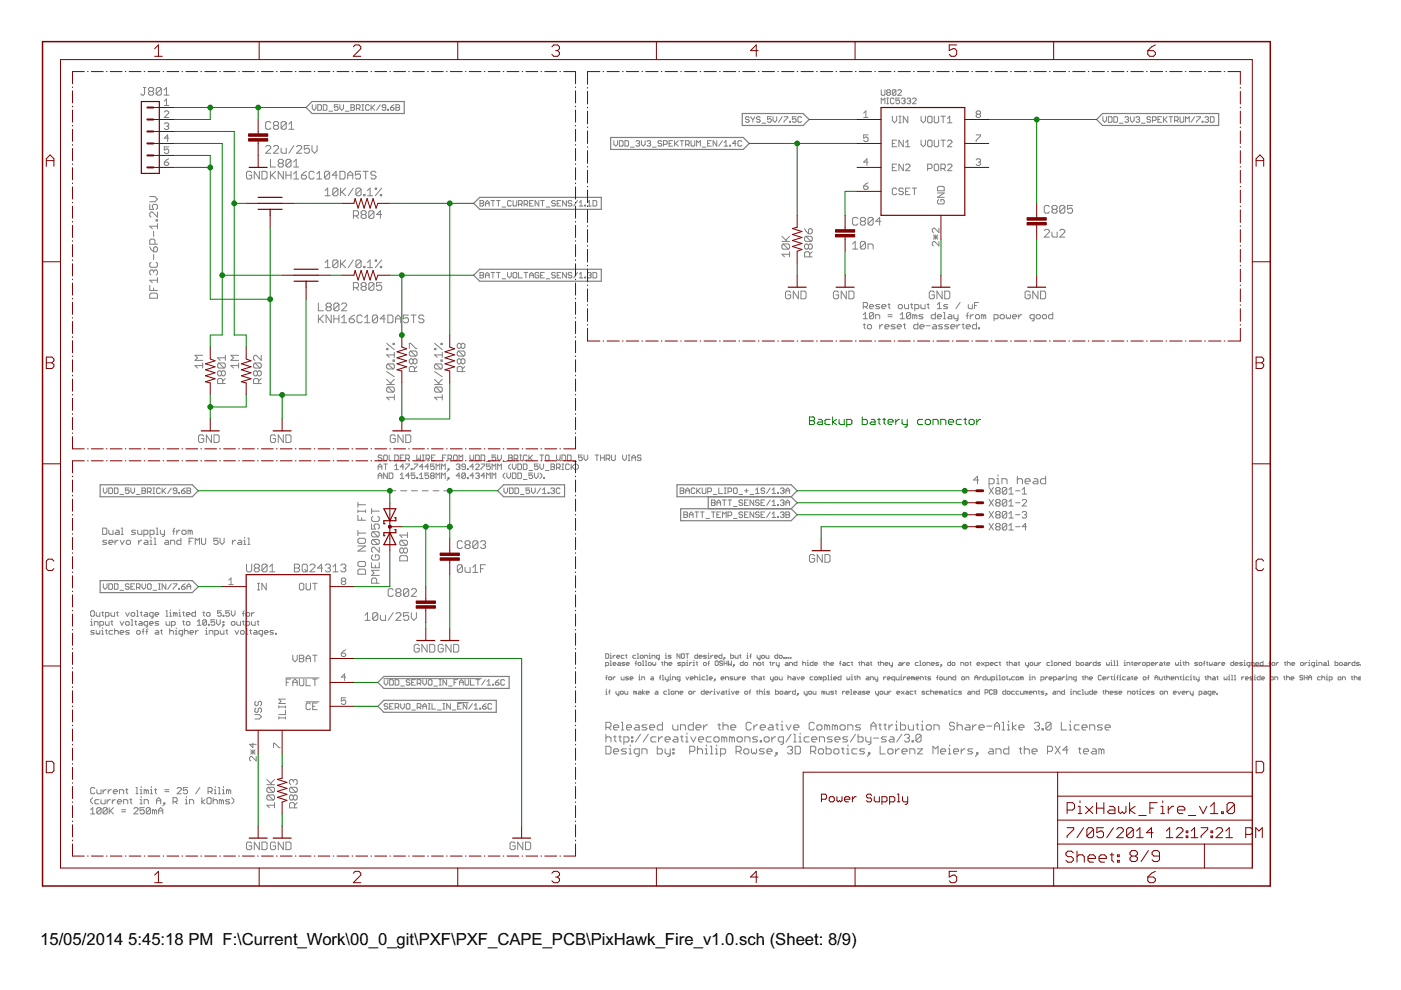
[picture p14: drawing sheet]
<svg xmlns="http://www.w3.org/2000/svg" width="297mm" height="210mm" viewBox="0 0 297 210" stroke-linecap="round" stroke-linejoin="round" font-family="sans-serif">
<defs><g id="words">
<g font-size="4">
<text x="8.5" y="200.4">15/05/2014</text>
<text x="27.2" y="200.4">5:45:18 PM F:\Current_Work\00_0_git\PXF\PXF_CAPE_PCB\PixHawk_Fire_v1.0.sch (Sheet: 8/9)</text>
</g>
</g></defs>
<g fill="none" stroke="#808080" stroke-width=".21">
<path d="M30.4 18.6h.5M30.6 18.6v1.3l-.2 .3h-.3l-.3-.3M31.7 19.4l-.2-.3v-.3l.2-.2h.6l.3 .2v.3l-.3 .3M31.7 19.4l-.2 .2v.3l.2 .3h.6l.3-.3v-.3l-.3-.2M31.7 19.4h.6M34.2 18.8l-.3-.2h-.5l-.3 .2v1.1M34.2 18.8v1.1l-.3 .3h-.5l-.3-.3M34.2 18.8l-1.1 1.1M34.8 19.1l.5-.5v1.6M186.8 19v1l.2 .2h.4l.2-.2v-1M188.2 19.6l-.2-.2 .2-.4h.4l.2 .2-.2 .4M188.2 19.6l-.2 .2 .2 .4h.4l.2-.2-.2-.4"/>
<path d="M188.2 19.6h.4M189.9 19.2v.8l-.1 .2h-.4l-.2-.2M189.9 19.2l-.7 .8M189.9 19.2l-.1-.2h-.4l-.2 .2v.8M190.4 19.2l.1-.2h.4l.2 .2v.2l-.7 .8h.7M34.8 20.2h1M34.8 26.3l.3-.2h.4l.3 .2-.3 .5M34.8 34.4h.7l.3 .4-.3 .3h-.4l-.3-.3zM34.8 23.7l.3-.2h.4l.3 .2v.3l-1 .9h1M34.8 21.4l.5-.4v1.4M34.8 22.4h1M35.3 26.8h.2"/>
<path d="M35.5 26.8l.3 .2-.3 .5h-.4l-.3-.3M35.8 31.1h-1v.7l.5-.2 .5 .2v.5l-.3 .2h-.4l-.3-.2M35.8 29.3h-1l.7-.7v1.4M35.8 33.7l-1 .7M53.4 36.6l-.3-.3h-.6l-.2 .3v1.1l.2 .3h.6l.3-.3v-.6h-.6M55 36.3v1.7l-1.1-1.7v1.7M55.5 36.3h.8l.3 .3v1.1l-.3 .3h-.8zM56.3 31.1l.3-.2h.5l.3 .2v.3l-1.1 1.1h1.1M57.3 33.8v1.6h1.1M57.3 36.3v1.7M57.4 26.1l-.3-.3h-.5l-.3 .3v1.1l.3 .2h.5l.3-.2M57.6 37.1l.8 .9"/>
<path d="M58 31.1l.2-.2h.6l.3 .2v.3l-1.1 1.1h1.1M58.2 26.6l-.2-.3v-.2l.2-.3h.6l.3 .3v.2l-.3 .3M58.2 26.6l-.2 .3v.3l.2 .2h.6l.3-.2v-.3l-.3-.3M58.2 26.6h.6M58.4 36.3l-1.1 1.1M59.2 34.6l-.2-.3v-.2l.2-.3h.6l.3 .3v.2l-.3 .3M59.2 34.6l-.2 .3v.2l.2 .3h.6l.3-.3v-.2l-.3-.3M59.2 34.6h.6M59.6 31.4v.8l.3 .3h.8v-1.1M60.1 36.3v1.7l-1.1-1.7v1.7M60.6 36.3v1.7M60.6 37.1h1.1"/>
<path d="M60.7 26.1l-.3-.3h-.5l-.3 .3v1.1M60.7 26.1v1.1l-.3 .2h-.5l-.3-.2M60.7 26.1l-1.1 1.1M61.2 27.4h1.1M61.2 26.3l.6-.5v1.6M61.7 34.1l-.3-.3h-.5l-.3 .3v1M61.7 34.1v1l-.3 .3h-.5l-.3-.3M61.7 36.3v1.7M61.7 34.1l-1.1 1M62.3 36.9l.5-.6v1.7M62.3 34.3l.5-.5v1.6M62.3 38h1"/>
<path d="M62.3 35.4h1M62.3 30.9l-1.1 1.6M62.9 31.1l.2-.2h.6l.3 .2v.3l-1.1 1.1h1.1M63.9 37.1h.8l.3 .3v.3l-.3 .3h-.5l-.3-.3zM65 36.3l-.6 .3-.5 .5M65.6 30.9h-1.1v.8l.6-.3h.2l.3 .3v.5l-.3 .3h-.5l-.3-.3M66.1 30.9v1.1l.6 .5 .5-.5v-1.1M66.2 22.2v.8l.4 .4 .4-.4v-.8M66.6 36.6l-.3-.3h-.5l-.3 .3v1.1l.3 .3h.5l.3-.3M67.2 38h1M67.2 36.9l.5-.6v1.7M67.4 22.2h.6l.2 .2v.8l-.2 .2h-.6z"/>
<path d="M68.5 22.2h.6l.2 .2v.8l-.2 .2h-.6zM69.7 23.6h.8M69.9 36.6v1.1l-.3 .3h-.5l-.3-.3M69.9 36.6l-.3-.3h-.5l-.3 .3v1.1M69.9 36.6l-1.1 1.1M71.5 37.1h-1.1l.8-.8v1.7M71.7 22.2h-.8v.6l.4-.2 .4 .2v.4l-.2 .2h-.4l-.2-.2M72.1 22.2v.8l.4 .4 .3-.4v-.8M72.1 36.3h.8l.3 .3v1.1l-.3 .3h-.8zM72.2 39.9v1.6M73.2 23.6h.8M73.3 39.9l-1.1 1.1"/>
<path d="M73.7 37.1h1.1M73.7 38v-1.1l.6-.6 .5 .6v1.1M74.4 22.2h.6l.2 .2-.2 .4 .2 .4-.2 .2h-.6zM74.4 22.8h.6M74.9 39.9l-1.1 1.6M75.6 23h.5l.2-.2v-.4l-.2-.2h-.5v1.2M75.9 23l.4 .4M76.4 36.3h-1v.8l.5-.2h.3l.2 .2v.6l-.2 .3h-.6l-.2-.3M76.7 23.4h.4M76.7 22.2h.4M76.9 22.2v1.2M77 36.3h1.1"/>
<path d="M77.5 36.3v1.7M78.3 22.4l-.2-.2h-.4l-.2 .2v.8l.2 .2h.4l.2-.2M78.7 22.2v1.2M78.9 22.8l.6 .6M79.5 22.2l-.8 .8M79.6 39.9h.2v.3h-.2zM79.7 36.6l-.3-.3h-.5l-.3 .3v.3l.3 .2h.5l.3 .3v.3l-.3 .3h-.5l-.3-.3M80.6 22.2l-.8 1.2M80.9 39.9l-1.3 1.6M81.8 22.8h-.6l-.2-.2 .2-.4h.4l.2 .2v.8l-.2 .2h-.4l-.2-.2M82.2 23.2h.2v.2h-.2zM82.8 22.8h.6l.1 .4-.1 .2h-.4l-.2-.2z"/>
<path d="M83.5 22.2l-.7 .6M83.9 22.2h.6l.2 .2-.2 .4 .2 .4-.2 .2h-.6zM83.9 22.8h.6M130.2 29.8v.8l.4 .4 .3-.4v-.8M131.3 29.8h.6l.2 .2v.8l-.2 .2h-.6zM132.5 29.8h.6l.2 .2v.8l-.2 .2h-.6zM133.7 31.2h.8M134.8 30l.2-.2h.4l.2 .2-.2 .4M135.2 30.4h.2M135.4 30.4l.2 .2-.2 .4h-.4l-.2-.2M136 29.8v.8l.4 .4 .4-.4v-.8M137.2 30l.2-.2h.4l.1 .2-.1 .4"/>
<path d="M137.6 30.4h.2M137.8 30.4l.1 .2-.1 .4h-.4l-.2-.2M138.3 31.2h.8M140.3 30l-.2-.2h-.4l-.2 .4 .2 .2h.4l.2 .4-.2 .2h-.4l-.2-.2M140.7 30.6h.6l.2-.2v-.4l-.2-.2h-.6v1.2M141.9 30.4h.3M142.6 29.8h-.7v1.2h.7M143 29.8v1.2M143.2 30.4l.6 .6M143.8 29.8l-.8 .8M144.2 29.8h.8M144.6 29.8v1.2"/>
<path d="M145.4 30.6h.5l.2-.2v-.4l-.2-.2h-.5v1.2M145.8 30.6l.3 .4M146.5 29.8v1l.2 .2h.4l.2-.2v-1M147.7 31v-1.2l.4 .4 .4-.4v1.2M148.9 31.2h.7M150 30.4h.4M150.8 29.8h-.8v1.2h.8M152 29.8v1.2l-.8-1.2v1.2M153.2 29.8l-.8 1.2M153.5 31h.8M153.5 30.2l.4-.4v1.2M154.7 30.8h.2v.2h-.2z"/>
<path d="M156.1 30.4h-.8l.6-.6v1.2M157.2 30l-.1-.2h-.4l-.2 .2v.8l.2 .2h.4l.1-.2M158.8 25l-.2-.3h-.4l-.1 .3 .1 .3h.4l.2 .2-.2 .4h-.4l-.1-.2M159.2 24.7v.3l.4 .3M159.6 25.3v.6M160 24.7v.3l-.4 .3M161.2 25l-.2-.3h-.4l-.2 .4 .2 .2h.4l.2 .4-.2 .2h-.4l-.2-.2M161.6 26.1h.7M163.5 24.7h-.8v.6l.4-.2 .4 .2v.4l-.2 .2h-.4l-.2-.2M163.9 24.7v.8l.4 .4 .4-.4v-.8M165.8 24.7l-.7 1.2M166.2 24.7h.8v.3l-.8 .7v.2"/>
<path d="M167.4 25.7h.2v.2h-.2zM168.8 24.7h-.8v.6l.4-.2 .4 .2v.4l-.2 .2h-.4l-.2-.2M169.9 25l-.1-.3h-.4l-.2 .3v.7l.2 .2h.4l.1-.2M183.1 39.5h.7l.2 .4-.2 .3h-.5l-.2-.3zM183.1 24l.5-.5v1.4M183.1 24.9h.9M184 28.6h-.9v.7l.7-.2 .2 .2v.5l-.2 .2h-.5l-.2-.2M184 34.4h-.9l.7-.7v1.4M184 38.8l-.9 .7M186.8 22v-1.2l.4 .4 .4-.4v1.2M188 22h.4M188 20.8h.4"/>
<path d="M188.2 20.8v1.2M189.2 24.6v1l.5 .4 .4-.4v-1M189.2 30.4h.5M189.2 35.5h.5M189.6 21l-.2-.2h-.4l-.2 .2v.8l.2 .2h.4l.2-.2M190.1 29.7h-.9v1.4h.9M190.1 34.8h-.9v1.4h.9M190.6 26h.5M190.6 24.6h.5M190.7 20.8h-.8v.6l.5-.2 .3 .2v.4l-.2 .2h-.3l-.3-.2M190.8 24.6v1.4M191.1 21l.2-.2h.4l.2 .2-.2 .4"/>
<path d="M191.5 29.7v1.4l-.9-1.4v1.4M191.5 34.8v1.4l-.9-1.4v1.4M191.5 21.4h.2M191.7 21.4l.2 .2-.2 .4h-.4l-.2-.2M192 35l.2-.2h.5l.2 .2v.3l-.9 .9h.9M192 30.2l.5-.5v1.4M192 31.1h.9M192.3 21l.2-.2h.4l.2 .2-.2 .4M192.5 24.6v1.4l-1-1.4v1.4M192.7 21.4h.2M192.9 21.4l.2 .2-.2 .4h-.4l-.2-.2M192.9 39.9h-.9v1.4h.9"/>
<path d="M193.4 39.9h.9M193.5 21l.2-.2h.4l.1 .2v.2l-.7 .8h.7M193.9 39.9v1.4M195.3 24.6v1l.4 .4 .5-.4v-1M195.3 29.7v.9l.4 .5 .5-.5v-.9M196.7 35.7h.7l.2-.2v-.5l-.2-.2h-.7v1.4M196.9 29.7h.5l.2 .3v.9l-.2 .2h-.5l-.2-.2v-.9zM196.9 24.6h.5l.2 .3v.9l-.2 .2h-.5l-.2-.2v-.9zM198.1 24.6v1.2l.2 .2h.5l.2-.2v-1.2M198.1 29.7v1.2l.2 .2h.5l.2-.2v-1.2M198.3 34.8h.5l.2 .2v1l-.2 .2h-.5l-.2-.2v-1zM199 39.5h1l.2 .3v.6h-1.4v-.6z"/>
<path d="M199.5 35.7h.7l.2-.2v-.5l-.2-.2h-.7v1.4M199.5 24.6h.9M199.5 29.7h.9M200 24.6v1.4M200 29.7v1.4M200 35.7l.4 .5M200.9 30l.2-.3h.5l.2 .3v.2l-.9 .9h.9M200.9 35l.2-.2h.5l.2 .2v.3l-.9 .9h.9M200.9 25.1l.5-.5v1.4M200.9 26h.9M207 28.6h.9v.2l-.9 1v.2M207 33.9l.2-.2h.5l.2 .2-.2 .5"/>
<path d="M207.2 24.2l-.2-.2 .2-.5h.5l.2 .2-.2 .5M207.2 24.2l-.2 .2 .2 .5h.5l.2-.2-.2-.5M207.2 24.2h.5M207.4 34.4h.3M207.7 34.4l.2 .2-.2 .5h-.5l-.2-.3M233.8 24.7v.8l.4 .4 .4-.4v-.8M235 24.7h.6l.2 .3v.7l-.2 .2h-.6zM236.2 24.7h.5l.2 .3v.7l-.2 .2h-.5zM237.3 26.1h.8M238.5 25l.2-.3h.4l.2 .3-.2 .3M238.9 25.3h.2M239.1 25.3l.2 .2-.2 .4h-.4l-.2-.2"/>
<path d="M239.7 24.7v.8l.4 .4 .4-.4v-.8M240.8 25l.2-.3h.4l.2 .3-.2 .3M241.2 25.3h.2M241.4 25.3l.2 .2-.2 .4h-.4l-.2-.2M242 26.1h.8M243.9 25l-.1-.3h-.4l-.2 .3 .2 .3h.4l.1 .2-.1 .4h-.4l-.2-.2M244.3 25.5h.6l.2-.2v-.3l-.2-.3h-.6v1.2M245.5 25.3h.4M246.3 24.7h-.8v1.2h.8M246.7 24.7v1.2M246.9 25.3l.6 .6M247.5 24.7l-.8 .8"/>
<path d="M247.9 24.7h.7M248.2 24.7v1.2M249 25.5h.6l.2-.2v-.3l-.2-.3h-.6v1.2M249.4 25.5l.4 .4M250.2 24.7v1l.2 .2h.4l.2-.2v-1M251.4 25.9v-1.2l.4 .4 .3-.4v1.2M253.3 24.7l-.8 1.2M253.7 24.7h.8v.3l-.8 .7v.2M254.9 25.7h.2v.2h-.2zM255.5 25l.2-.3h.3l.2 .3-.2 .3M255.8 25.3h.2M256 25.3l.2 .2-.2 .4h-.3l-.2-.2"/>
<path d="M256.6 24.7h.6l.2 .3v.7l-.2 .2h-.6zM31.7 43.3v1.1h.9l-.3-.5v-.3l.3-.3h.5l.3 .3v.5l-.3 .3M31.7 52.3l.3 .6 .6 .5M31.7 41.7h1.2l.5 .5-.5 .6h-1.2M32 55.6l-.3 .3v.5l.3 .3h1.1l.3-.3v-.5l-.3-.3M32.6 52.6l.3-.3h.2l.3 .3v.5l-.3 .3h-.5zM32.6 57.5l.3-.3h.2l.3 .3v.5l-.3 .3M32.6 57.5l-.3-.3h-.3l-.3 .3v.5l.3 .3M32.6 49v1.1M32.6 54v1M32.6 57.5v.3M32.9 51.8v-.9l-.3-.2h-.6l-.3 .2v.9h1.7"/>
<path d="M33.1 46.6h.3v.3h-.3zM33.4 45v1l-1.1-1h-.3l-.3 .2v.6l.3 .2M33.4 47.4v1.1M33.4 58.9v1M33.4 59.4h-1.7l.6 .5M33.4 48h-1.7l.6 .5M68.9 55.7l.6-.6v1.6M68.9 40.4l.6-.5v1.6M68.9 56.7h1.1M68.9 41.5h1.1M71.6 40.2l-.2-.3h-.6l-.3 .3v1M71.6 55.4v1.1l-.2 .2h-.6l-.3-.2"/>
<path d="M71.6 55.4l-.2-.3h-.6l-.3 .3v1.1M71.6 40.2v1l-.2 .3h-.6l-.3-.3M71.6 55.4l-1.1 1.1M71.6 40.2l-1.1 1M72.2 55.1v1.6M72.5 55.9l.8 .8M72.5 40.7l.8 .8M73.3 55.1l-1.1 1.1M74.9 55.1l-1.1 1.6M74.9 45.8h.8l.3-.3v-.5l-.3-.3h-.8v1.6M75.5 45.8l.5 .5M76.6 55.4v1.1l-.3 .2h-.6l-.2-.2"/>
<path d="M76.6 40.2l-.3-.3h-.6l-.2 .3v1M76.6 55.4l-.3-.3h-.6l-.2 .3v1.1M76.6 40.2v1l-.3 .3h-.6l-.2-.3M76.6 55.4l-1.1 1.1M76.6 40.2l-1.1 1M76.8 45.5l-.2 .3v.2l.2 .3h.6l.2-.3v-.2l-.2-.3M76.8 45.5l-.2-.3v-.2l.2-.3h.6l.2 .3v.2l-.2 .3M76.8 45.5h.6M77.1 56.5h.3v.2h-.3zM77.1 41.2h.3v.3h-.3zM77.9 56.7h1.1M77.9 55.7l.6-.6v1.6"/>
<path d="M77.9 40.4l.6-.5v1.6M77.9 41.5h1.1M79.3 45v1l-.3 .3h-.5l-.3-.3M79.3 45l-.3-.3h-.5l-.3 .3v1M79.3 45l-1.1 1M79.6 55.1h.2v.3h-.2zM80.6 41.2h.3v.3h-.3zM80.6 56.5h.3v.2h-.3zM80.9 59.9h-1.1v.8l.6-.2h.2l.3 .2v.6l-.3 .3h-.5l-.3-.3M80.9 45.5h-1.1l.8-.8v1.6M80.9 55.1l-1.3 1.6M101.8 42.5h.5l.3 .2-.3 .4 .3 .4-.3 .2h-.5z"/>
<path d="M101.8 57.8h.5l.3 .2-.3 .4 .3 .3-.3 .2h-.5zM101.8 58.4h.5M101.8 43.1h.5M102.9 43.7v-.8l.4-.4 .4 .4v.8M102.9 58.9v-.8l.4-.3 .4 .3v.8M102.9 58.4h.8M102.9 43.1h.8M104.1 57.8h.8M104.1 42.5h.8M104.5 42.5v1.2M104.5 57.8v1.1M105.3 57.8h.7"/>
<path d="M105.3 42.5h.7M105.7 42.5v1.2M105.7 57.8v1.1M106.4 59.1h.8M106.4 43.9h.8M107.6 57.8v.7l.4 .4 .4-.4v-.7M108.4 42.7l-.2-.2h-.4l-.2 .2v.8l.2 .2h.4l.2-.2M108.8 42.5v1l.2 .2h.4l.2-.2v-1M109 57.8h.4l.2 .2v.7l-.2 .2h-.4l-.2-.2v-.7zM109.9 43.3h.6l.2-.2v-.4l-.2-.2h-.6v1.2M109.9 57.8v1.1h.8M110.3 43.3l.4 .4"/>
<path d="M111.1 43.3h.6l.2-.2v-.4l-.2-.2h-.6v1.2M111.1 57.8h.8M111.5 57.8v1.1M111.5 43.3l.4 .4M112.3 58.9v-.8l.4-.3 .4 .3v.8M112.3 58.4h.8M112.3 43.1h.4M113.1 42.5h-.8v1.2h.8M114.2 58l-.2-.2h-.4l-.1 .2v.7l.1 .2h.4l.2-.2v-.3h-.4M114.2 42.5v1.2l-.7-1.2v1.2M114.6 58.4h.4M114.6 42.5h.8"/>
<path d="M115 42.5v1.2M115.4 57.8h-.8v1.1h.8M115.8 59.1h.8M115.8 43.9h.8M117.8 58l-.3-.2h-.3l-.2 .2 .2 .4h.3l.3 .1-.3 .4h-.3l-.2-.2M117.8 42.7l-.3-.2h-.3l-.2 .2 .2 .4h.3l.3 .2-.3 .4h-.3l-.2-.2M118.1 58.4h.4M118.1 43.1h.4M118.9 57.8h-.8v1.1h.8M118.9 42.5h-.8v1.2h.8M120.1 42.5v1.2l-.8-1.2v1.2M120.1 57.8v1.1l-.8-1.1v1.1"/>
<path d="M121.2 42.7l-.1-.2h-.4l-.2 .2 .2 .4h.4l.1 .2-.1 .4h-.4l-.2-.2M121.2 58l-.1-.2h-.4l-.2 .2 .2 .4h.4l.1 .1-.1 .4h-.4l-.2-.2M122.4 57.8l-.8 1.1M122.4 42.5l-.8 1.2M122.8 58.9h.8M122.8 58.1l.4-.3v1.1M122.8 42.9l.4-.4v1.2M122.8 43.7h.8M124 58.7h.2v.2h-.2zM124 43.5h.2v.2h-.2zM124.6 58l.2-.2h.3l.2 .2-.2 .4M124.6 43.7h.7"/>
<path d="M124.6 42.9l.3-.4v1.2M124.9 58.4h.2M125.1 58.4l.2 .1-.2 .4h-.3l-.2-.2M125.7 57.8h.6l.2 .2v.7l-.2 .2h-.6zM125.7 42.5h.6l.2 .2v.8l-.2 .2h-.6zM165.8 51.2h1.6M165.8 50.1l1.1 1.1M166.1 51.7h1l.3 .3v.6l-.3 .2M166.1 51.7l-.3 .3v.6l.3 .2h1M166.1 51.7l1 1.1M167.4 53.4v1.1M167.4 53.9h-1.6l.5 .6"/>
<path d="M167.4 50.1l-.8 .8M170.6 48.5l.8 1.1M170.9 50.1l-.3 .3v.5l.3 .3h1M170.9 50.1h1l.3 .3v.5l-.3 .3M170.9 50.1l1 1.1M171.4 52l-.3-.3h-.2l-.3 .3v.6l.3 .2h.2l.3-.2M171.4 52l.3-.3h.2l.3 .3v.6l-.3 .2h-.2l-.3-.2M171.4 52v.6M171.7 54.5v-.8l-.3-.3h-.5l-.3 .3v.8h1.6M171.7 48.5h.2l.3 .2v.6l-.3 .3h-.5v-.9zM172.2 53.4l-.5 .5M180.8 51.7l.5-.5v1.6"/>
<path d="M180.8 52.8h1.1M181.9 46.4l-.3-.3h-.6l-.2 .3v1.1l.2 .2h.6l.3-.2M182.7 46.9l-.3-.2v-.3l.3-.3h.5l.3 .3v.3l-.3 .2M182.7 46.9l-.3 .3v.3l.3 .2h.5l.3-.2v-.3l-.3-.3M182.7 46.9h.5M183.5 51.5v1l-.3 .3h-.5l-.3-.3M183.5 51.5l-.3-.3h-.5l-.3 .3v1M183.5 51.5l-1.1 1M184 52.8v-1.1h.8l.3 .3v.8M185.1 46.4v1.1l-.3 .2h-.5l-.3-.2M185.1 46.4l-.3-.3h-.5l-.3 .3v1.1M185.1 46.4l-1.1 1.1"/>
<path d="M186.8 46.9h-1.1l.8-.8v1.6M190.1 40.1l-.2-.2h-.5l-.2 .2v.9l.2 .3h.5l.2-.3M191.5 40.1l-.2-.2h-.5l-.2 .2 .2 .5h.5l.2 .2-.2 .5h-.5l-.2-.3M192 40.6h.5M197.9 50.3h.9M197.9 49.8l.9 .9M198.4 49.8v.9M198.8 40.9h1.4l-1.4 .9h1.4M198.8 49.8l-.9 .9M199 42.3l-.2 .2v.5l.2 .2h1l.2-.2v-.5l-.2-.2h-.5v.5M199.1 51.2v.9l-1-.9h-.2l-.2 .2v.5l.2 .2M199.1 48.4v.9l-1-.9h-.2l-.2 .2v.5l.2 .2"/>
<path d="M221.4 48.9l.3-.3h.5l.3 .3v.3l-1.1 1.1h1.1M222.5 43.8l-.3-.2h-.5l-.3 .2v1.1l.3 .3h.5l.3-.3M223 49.2v.8l.3 .3h.8v-1.1M223.3 44.4l-.3-.3v-.3l.3-.2h.6l.2 .2v.3l-.2 .3M223.3 44.4l-.3 .3v.2l.3 .3h.6l.2-.3v-.2l-.2-.3M223.3 44.4h.6M224.7 48.9l.2-.3h.6l.3 .3v.3l-1.1 1.1h1.1M225.8 43.8v1.1l-.3 .3h-.6l-.2-.3M225.8 43.8l-.3-.2h-.6l-.2 .2v1.1M225.8 43.8l-1.1 1.1M227.4 43.6h-1.1v.8l.6-.3h.2l.3 .3v.5l-.3 .3h-.5l-.3-.3M31.7 62.4l.3-.3h1.1l.3 .3v.8h-1.7z"/>
<path d="M31.7 60.5v1.1h1.7M32.6 61v.6M43 77v1M43 75.3h-1.7l.6 .6-.6 .5h1.7M43 77.5h-1.7l.6 .5M46.4 77h1.1l.3 .2v.6l-.3 .2M46.4 77l-.3 .2v.6l.3 .2h1.1M46.4 77l1.1 1M46.9 78.9v.5M46.9 78.9l-.2-.3h-.3l-.3 .3v.5l.3 .3h.3l.2-.3M46.9 78.9l.3-.3h.3l.3 .3v.5l-.3 .3h-.3l-.3-.3M47.8 75.3v1.1"/>
<path d="M47.8 75.9h-1.7l.6 .5M50.6 77.5h-1.6l.5 .5M50.6 75.3h-1.6l.5 .6-.5 .5h1.6M50.6 77v1M54 77l-.2 .2v.6l.2 .2h1.1M54 77h1.1l.3 .2v.6l-.3 .2M54 77l1.1 1M54.6 78.9l.2-.3h.3l.3 .3v.5l-.3 .3h-.3l-.2-.3M54.6 78.9l-.3-.3h-.3l-.2 .3v.5l.2 .3h.3l.3-.3M54.6 78.9v.5M55.4 75.3v1.1l-1.1-1.1h-.3l-.2 .3v.5l.2 .3M67.5 64.3v1.6h1.1"/>
<path d="M67.5 66.8v1.6M67.8 67.6l.8 .8M68.6 66.8l-1.1 1.1M69.4 65.1l-.3 .2v.3l.3 .3h.6l.2-.3v-.3l-.2-.2M69.4 65.1l-.3-.3v-.3l.3-.2h.6l.2 .2v.3l-.2 .3M69.4 65.1h.6M70.2 66.8v1.6l-1.1-1.6v1.6M70.8 66.8v1.6M70.8 67.6h1.1M71.9 64.5l-.3-.2h-.5l-.3 .2v1.1M71.9 64.5v1.1l-.3 .3h-.5l-.3-.3M71.9 66.8v1.6"/>
<path d="M71.9 64.5l-1.1 1.1M72.4 67.4l.6-.6v1.6M72.4 68.4h1.1M72.4 64.5l.3-.2h.5l.3 .2v.3l-1.1 1.1h1.1M74 67.6h.9l.2 .3v.3l-.2 .2h-.6l-.3-.2zM74.9 61h.8l.3-.3v-.5l-.3-.3h-.8v1.7M75.1 66.8l-1.1 .8M75.5 61l.5 .6M76.8 67.1l-.3-.3h-.5l-.3 .3v1.1l.3 .2h.5l.3-.2M76.8 60.7l-.2-.2v-.3l.2-.3h.6l.2 .3v.3l-.2 .2M76.8 60.7l-.2 .3v.3l.2 .3h.6l.2-.3v-.3l-.2-.3M76.8 60.7h.6"/>
<path d="M77.3 68.4h1.1M77.3 67.4l.6-.6v1.6M79.3 60.2l-.3-.3h-.5l-.3 .3v1.1M79.3 60.2v1.1l-.3 .3h-.5l-.3-.3M79.3 60.2l-1.1 1.1M80.1 67.1v1.1l-.3 .2h-.6l-.2-.2M80.1 67.1l-.3-.3h-.6l-.2 .3v1.1M80.1 67.1l-1.1 1.1M81.7 67.6h-1.1l.8-.8v1.6M82 73.9h.3v.2h-.3zM82 78.8l1.6 1.1M82 72.8l1.6 1.3"/>
<path d="M82.2 66.8h.9l.2 .3v1.1l-.2 .2h-.9zM82.3 77.2l-.3 .2v.6l.3 .2h1M82.3 77.2h1l.3 .2v.6l-.3 .2M82.3 77.2l1 1M83.3 72.8h.3v.3h-.3zM83.3 76.3h.3v.3h-.3zM83.6 75.2h-1.6l.5 .6M83.6 74.7v1.1M83.9 67.6h1.1M83.9 68.4v-1l.5-.6 .6 .6v1M86.6 66.8h-1.1v.8l.5-.2h.3l.3 .2v.6l-.3 .2h-.5l-.3-.2M86.8 73.9v-1.1h.3l1 1.1h.3"/>
<path d="M87.1 74.4h1l.3 .3v.5l-.3 .3M87.1 74.4l-.3 .3v.5l.3 .3h1M87.1 74.4l1 1.1M87.1 66.8h1.1M87.6 76.3l-.3-.2h-.2l-.3 .2v.6l.3 .3h.2l.3-.3M87.6 76.3l.3-.2h.2l.3 .2v.6l-.3 .3h-.2l-.3-.3M87.6 76.3v.6M87.7 66.8v1.6M87.9 78.8v-.8l-.3-.3h-.5l-.3 .3v.8h1.6M88.4 77.7l-.5 .5M89.9 67.1l-.3-.3h-.6l-.2 .3v.3l.2 .2h.6l.3 .3v.3l-.3 .2h-.6l-.2-.2M92.1 73.9h.3v.2h-.3z"/>
<path d="M92.1 78.8l1.7 1.1M92.1 72.8l1.7 1.3M92.4 77.2l1.1 1M92.4 77.2h1.1l.3 .2v.6l-.3 .2M92.4 77.2l-.3 .2v.6l.3 .2h1.1M93.5 72.8h.3v.3h-.3zM93.5 76.3h.3v.3h-.3zM93.8 74.7v1.1M93.8 75.2h-1.7l.6 .6M97.2 74.4l-.3 .3v.5l.3 .3h1.1M97.2 74.4h1.1l.3 .3v.5l-.3 .3M97.2 74.4l1.1 1.1"/>
<path d="M97.7 73.1l-.2-.3h-.3l-.3 .3v.5l.3 .3h.3l.2-.3M97.7 76.3l-.2-.2h-.3l-.3 .2v.6l.3 .3h.3l.2-.3M97.7 73.1l.3-.3h.3l.3 .3v.5l-.3 .3h-.3l-.3-.3M97.7 76.3l.3-.2h.3l.3 .2v.6l-.3 .3h-.3l-.3-.3M97.7 73.1v.5M97.7 76.3v.6M98 78.8v-.8l-.3-.3h-.5l-.3 .3v.8h1.7M98.6 77.7l-.6 .5M167.6 62l-.2-.3h-.6l-.3 .3v1.1l.3 .3h.6l.2-.3v-.6h-.5M169.3 61.7v1.7l-1.1-1.7v1.7M169.8 61.7h.8l.3 .3v1.1l-.3 .3h-.8zM177.8 62l-.3-.3h-.5l-.3 .3v1.1l.3 .3h.5l.3-.3v-.6h-.6"/>
<path d="M179.4 61.7v1.7l-1-1.7v1.7M180 61.7h.8l.3 .3v1.1l-.3 .3h-.8zM183 67.6h.9M183 65h.7l.2-.2v-.5l-.2-.2h-.7v1.3M183 66.7l.5-.4v1.3M183 68.8h.5M183.2 68.6v.9l.3 .2M183.5 65l.4 .4M183.9 69.1l.2-.3h.5l.2 .3v.4l-.2 .2h-.5l-.2-.2zM184.3 65h.9v-.2l-.2-.2h-.4l-.3 .2v.4l.3 .2h.4M185.2 66.5v.9l-.2 .2h-.4l-.3-.2M185.2 66.5l-.2-.2h-.4l-.3 .2v.9"/>
<path d="M185.2 66.5l-.9 .9M185.7 67.6v-.9h.6l.2 .2v.7M186.5 64.6h-.6l-.2 .2 .2 .2h.4l.2 .2-.2 .2h-.6M186.5 68.8v.9M187 65h.8l-.2-.4h-.4l-.2 .2v.4l.2 .2h.4M187.2 68.8h-.2l-.5 .5M187.6 69.3h.9l-.2-.5h-.5l-.2 .3v.4l.2 .2h.5M188.3 64.6h.4M188.3 66.7h.8M188.3 67.1h.8M188.5 64.3v.9l.2 .2M189.8 68.8h-.7l-.2 .3 .2 .2h.5l.2 .2-.2 .2h-.7"/>
<path d="M190.2 69.3h.9l-.2-.5h-.4l-.3 .3v.4l.3 .2h.4M190.5 64.8l.2-.2h.4l.2 .2v.4l-.2 .2h-.4l-.2-.2zM190.9 67.6h.9M190.9 66.7l.4-.4v1.3M191.5 68.8h.5M191.8 64.6v.6l.2 .2h.6v-.8M191.8 68.6v.9l.2 .2M193.1 64.6h.4M193.1 66.5l-.3-.2h-.4l-.2 .2v.9M193.1 66.5v.9l-.3 .2h-.4l-.2-.2M193.1 66.5l-.9 .9M193.3 64.3v.9l.2 .2"/>
<path d="M194 65.4h.6l.2-.2v-.4l-.2-.2h-.6v1.3M194 66.9v.7M194 66.9l-.5-.2v.9M194 66.9l.2-.2 .2 .2v.7M194.6 68.4v1.3h-.6l-.3-.2v-.4l.3-.3h.6M195 69.3h.9l-.2-.5h-.4l-.3 .3v.4l.3 .2h.4M195.2 64.6v.6l.3 .2h.6v-.8M195.7 66.7h-.7l-.2 .2 .2 .2h.5l.2 .3-.2 .2h-.7M196.3 69.1h.9M196.6 64.6h.4M196.8 64.3v.9l.2 .2M197.9 68.8h.4l.2 .3v.6h-.6l-.2-.2 .2-.2h.6"/>
<path d="M198.1 62l-.3-.3h-.5l-.3 .3v1.1l.3 .3h.5l.3-.3v-.6h-.5M198.3 66.3v1.3h-.6l-.3-.2v-.5l.3-.2h.6M198.7 67.1h.9l-.2-.4h-.4l-.3 .2v.5l.3 .2h.4M198.7 64.6l.5-.5v1.3M198.7 65.4h.9M199.7 61.7v1.7l-1.1-1.7v1.7M199.8 68.8h-.6l-.2 .3 .2 .2h.4l.2 .2-.2 .2h-.6M200 66.3h.3v1.3M200 67.6h.5M200.3 61.7h.8l.3 .3v1.1l-.3 .3h-.8zM200.9 64.6h-.6l-.3 .2 .3 .2h.4l.2 .2-.2 .2h-.7M201.1 66.7h.5l.2 .2v.7h-.7l-.2-.2 .2-.3h.7"/>
<path d="M201.1 68.8h-.6l-.2 .3 .2 .2h.4l.2 .2-.2 .2h-.6M201.6 69.3h.9l-.3-.5h-.4l-.2 .3v.4l.2 .2h.4M202.2 66.7v.7l.3 .2h.6M202.9 68.8v.9M203.1 66.7v1.1l-.4 .2M203.6 64.1l-.9 1.3M203.6 68.8h-.3l-.4 .5M204 68.8h.4M204.2 68.6v.9l.2 .2M204.9 69.3h.8l-.2-.5h-.4l-.2 .3v.4l.2 .2h.4M204.9 66.9h.4M205.3 64.6v.6l.2 .2h.7v-.8"/>
<path d="M205.3 66.3l-.2 .2v1.1M205.7 66.7v.9M206.4 66.7h-.2l-.5 .4M206.6 64.8h.4M206.8 66.9l.2-.2h.5l.2 .2v.5l-.2 .2h-.5l-.2-.2zM207.1 68.4v1.3h-.7l-.2-.2v-.4l.2-.3h.7M207.5 64.1h-.9v1.3M207.5 69.5h.2v.2h-.2zM208.6 66.9l.2-.2 .2 .2v.7M208.6 66.9l-.5-.2v.9M208.6 66.9v.7M210.8 67.6h.6l.2-.2v-.5l-.2-.2h-.6v1.3"/>
<path d="M212 66.9l.3-.2h.4l.2 .2v.5l-.2 .2h-.4l-.3-.2zM213.4 66.7v.7l.2 .2 .2-.2 .2 .2 .2-.2v-.7M214.7 67.1h.9l-.3-.4h-.4l-.2 .2v.5l.2 .2h.4M216 66.7v.9M216.6 66.7h-.2l-.4 .4M218.4 62l-.3-.3h-.5l-.3 .3v1.1l.3 .3h.5l.3-.3v-.6h-.5M219.3 67.6h-.7l-.2-.2v-.5l.2-.2h.7v1.1l-.5 .2M219.7 66.9l.2-.2h.5l.2 .2v.5l-.2 .2h-.5l-.2-.2zM220.1 61.7v1.7l-1.1-1.7v1.7M220.6 61.7h.8l.3 .3v1.1l-.3 .3h-.8zM221 66.9l.2-.2h.5l.2 .2v.5l-.2 .2h-.5l-.2-.2zM223.2 66.3v1.3h-.7l-.2-.2v-.5l.2-.2h.7"/>
<path d="M43.2 92.5l-.3-.3h-.5l-.3 .3v1.1l.3 .2h.5l.3-.2v-.6h-.5M44.8 92.2v1.6l-1-1.6v1.6M45.4 92.2h.8l.3 .3v1.1l-.3 .2h-.8zM47.2 81.3v-.8l-.3-.3h-.5l-.3 .3v.8h1.7M47.8 80.2l-.6 .6M54.8 81.3v-.8l-.2-.3h-.6l-.2 .3v.8h1.6M55.4 80.2l-.6 .6M58.4 92.5l-.2-.3h-.6l-.3 .3v1.1l.3 .2h.6l.2-.2v-.6h-.5M60.1 92.2v1.6l-1.1-1.6v1.6M60.6 92.2h.8l.3 .3v1.1l-.3 .2h-.8zM80.2 99.6v-.8l.4-.4 .4 .4v.8M80.2 99h.8"/>
<path d="M81 96.7l-.2-.2h-.4l-.2 .4 .2 .2h.4l.2 .4-.2 .2h-.4l-.2-.2M81.3 98.4h.8M81.5 96.5h.4l.2 .2v.8l-.2 .2h-.4l-.2-.2v-.8zM81.7 98.4v1.2M82 81.5h1.6M82 80.4l1.1 1.1M82.3 82.1l-.3 .2v.6l.3 .2h1M82.3 82.1h1l.3 .2v.6l-.3 .2M82.3 82.1l1 1M82.5 96.5v1.2h.8M83.6 84.2h-1.6l.5 .6M83.6 83.7v1.1"/>
<path d="M83.6 80.4l-.8 .8M83.7 96.5h.6l.2 .2v.8l-.2 .2h-.6zM83.7 98.8l.4-.4v1.2M83.7 99.6h.8M83.8 92.5l-.3-.3h-.5l-.3 .3v1.1l.3 .2h.5l.3-.2v-.6h-.5M84.9 97.1h.3M85.5 92.2v1.6l-1.1-1.6v1.6M85.6 96.5h-.7v1.2h.7M85.6 99h-.7l.5-.6v1.2M86 97.3h.6l.2-.2v-.4l-.2-.2h-.6v1.2M86 92.2h.8l.3 .3v1.1l-.3 .2h-.8zM86 98.4h.8v.2l-.8 .8v.2"/>
<path d="M86.4 97.3l.4 .4M87.2 99.4h.2v.2h-.2zM87.8 98.4h.8v.2l-.8 .8v.2M88.4 96.5v1.2l.4-.4 .3 .4v-1.2M89.5 96.5h.4M89.5 97.7h.4M89.7 96.5v1.2M89.7 99h-.8l.6-.6v1.2M90.3 97.3h.6l.2-.2v-.4l-.2-.2h-.6v1.2M90.7 97.3l.4 .4M90.9 99h-.8l.6-.6v1.2M91.5 97.1h.4"/>
<path d="M92.1 98.4h-.8v.6l.4-.2 .4 .2v.4l-.2 .2h-.4l-.2-.2M92.1 81.5h1.7M92.1 80.4l1.1 1.1M92.3 96.5h-.8v1.2h.8M92.4 82.1h1.1l.3 .2v.6l-.3 .2M92.4 82.1l-.3 .2v.6l.3 .2h1.1M92.4 82.1l1.1 1M92.5 99.6v-1.2l.3 .4 .4-.4v1.2M93.6 99.6v-1.2l.4 .4 .4-.4v1.2M93.8 84.2h-1.7l.6 .6M93.8 83.7v1.1M93.8 80.4l-.9 .8"/>
<path d="M93.8 97.1h.4M94.6 96.5h-.8v1.2M95 97.3h.6l.2-.2v-.4l-.2-.2h-.6v1.2M95 99.4h.2v.2h-.2zM95.2 99.6l-.4 .3M95.4 97.3l.4 .4M96.4 96.5h.3l.2 .2v.8l-.2 .2h-.3l-.2-.2v-.8zM96.7 98.6l.2-.2h.4l.2 .2-.2 .4M97.1 99h.2M97.3 97.7v-1.2l.4 .4 .4-.4v1.2M97.3 99l.2 .2-.2 .4h-.4l-.2-.2M98.7 99h-.6l-.2-.2 .2-.4h.4l.2 .2v.8l-.2 .2h-.4l-.2-.2"/>
<path d="M99.1 99.4h.2v.2h-.2zM99.7 96.5v.8l.4 .4 .3-.4v-.8M100.4 99h-.7l.5-.6v1.2M100.8 96.5h.6l.2 .2v.8l-.2 .2h-.6zM100.8 98.6l.2-.2h.4l.2 .2v.2l-.8 .8h.8M102 96.5h.6l.2 .2v.8l-.2 .2h-.6zM102 98.4h.8v.2l-.8 .8v.2M103.2 97.9h.7M103.9 98.4h-.7v.6l.4-.2 .3 .2v.4l-.1 .2h-.4l-.2-.2M104.3 99.6v-1.2l.4 .4 .4-.4v1.2M105.1 96.5h-.8v.6l.4-.2 .4 .2v.4l-.2 .2h-.4l-.2-.2M105.5 96.5v.8l.4 .4 .4-.4v-.8"/>
<path d="M105.5 99.6v-1.2l.4 .4 .4-.4v1.2M106.7 97.9h.8M107.8 96.5h.6l.2 .2-.2 .4 .2 .4-.2 .2h-.6zM107.8 97.1h.6M108.2 98.4l-.4 .4v.4l.4 .4M108.6 98.4v.8l.4 .4 .4-.4v-.8M109 97.3h.6l.2-.2v-.4l-.2-.2h-.6v1.2M109.4 97.3l.4 .4M109.8 98.4h.6l.2 .2v.8l-.2 .2h-.6zM110.2 96.5h.4M110.2 97.7h.4M110.4 96.5v1.2"/>
<path d="M111 98.4h.5l.2 .2v.8l-.2 .2h-.5zM111.7 96.7l-.2-.2h-.3l-.2 .2v.8l.2 .2h.3l.2-.2M112.1 96.5v1.2M112.1 99.8h.8M112.3 97.1l.6 .6M112.9 96.5l-.8 .8M114.1 98.4h-.8v.6l.4-.2 .4 .2v.4l-.2 .2h-.4l-.2-.2M114.5 96.5h.8M114.5 98.4v.8l.4 .4 .4-.4v-.8M114.9 96.5v1.2M115.6 99.8h.8M115.8 96.5h.4l.2 .2v.8l-.2 .2h-.4l-.2-.2v-.8z"/>
<path d="M116.8 99h.6M116.8 98.4h.6l.2 .2-.2 .4 .2 .4-.2 .2h-.6zM118 96.5v.8l.4 .4 .4-.4v-.8M118 99.2h.6l.2-.2v-.4l-.2-.2h-.6v1.2M118.4 99.2l.4 .4M119.1 96.5h.6l.2 .2v.8l-.2 .2h-.6zM119.1 98.4h.4M119.1 99.6h.4M119.3 98.4v1.2M120.3 96.5h.6l.2 .2v.8l-.2 .2h-.6zM120.7 98.6l-.2-.2h-.4l-.2 .2v.8l.2 .2h.4l.2-.2M121.1 98.4v1.2"/>
<path d="M121.3 99l.6 .6M121.5 97.9h.8M121.9 98.4l-.8 .8M122.3 98.4l.4 .4v.4l-.4 .4M123.4 96.5h-.7v.6l.3-.2 .4 .2v.4l-.2 .2h-.3l-.2-.2M123.8 96.5v.8l.4 .4 .4-.4v-.8M126.2 96.5h.7M126.6 96.5v1.2M127.3 97.1h.8M127.3 96.5v1.2M128.1 96.5v1.2M128.5 97.3h.6l.2-.2v-.4l-.2-.2h-.6v1.2"/>
<path d="M128.9 97.3l.4 .4M129.7 96.5v1l.2 .2h.4l.2-.2v-1M132 96.5v.8l.4 .4 .4-.4v-.8M133.2 96.5h.4M133.2 97.7h.4M133.4 96.5v1.2M134 97.1h.7M134 97.7v-.8l.3-.4 .4 .4v.8M135.9 96.7l-.2-.2h-.4l-.2 .4 .2 .2h.4l.2 .4-.2 .2h-.4l-.2-.2M21.8 112h.6l.2 .2v.9l-.2 .2h-.6zM21.9 103.5v.7l.4 .4 .4-.4v-.7M22.6 114.6h-.6l-.2 .2 .2 .2h.4l.2 .2-.2 .2h-.6"/>
<path d="M23.1 112.4v.7l.2 .2h.7v-.9M23.1 103.5h.6l.2 .2v.7l-.2 .2h-.6zM23.1 115h.9v-.2l-.3-.2h-.4l-.2 .2v.4l.2 .2h.4M24.3 103.5h.5l.2 .2v.7l-.2 .2h-.5zM24.4 114.6v.8M24.6 112.4h.4l.3 .2v.7h-.7l-.2-.2 .2-.2h.7M25 114.6h-.2l-.4 .4M25.4 104.8h.8M25.5 114.6l.4 .8 .5-.8M25.7 113.3h.4M25.7 112h.2v1.3M26.8 114.8l.2-.2h.5l.2 .2v.4l-.2 .2h-.5l-.2-.2z"/>
<path d="M27.4 103.5h-.8v.6l.4-.2 .4 .2v.3l-.2 .2h-.4l-.2-.2M27.7 103.5v.7l.5 .4 .3-.4v-.7M28.8 112.4h-.7l-.2 .2 .2 .3h.4l.3 .2-.3 .2h-.6M28.9 104.8h.8M29.2 112.4v.7l.2 .2h.7v-.9M29.4 114.6v.8M30.1 114.6h-.3l-.4 .4M30.1 104.1h.6M30.1 103.5h.6l.2 .2-.2 .4 .2 .3-.2 .2h-.6zM30.5 113.3h.7l.2-.2v-.5l-.2-.2h-.7v1.3M30.7 114.6h.5l.2 .2v.6h-.7l-.2-.2 .2-.2h.7M31.3 104.2h.6l.1-.1v-.4l-.1-.2h-.6v1.1"/>
<path d="M31.6 104.2l.4 .4M31.8 113.3h.7l.2-.2v-.5l-.2-.2h-.7v1.3M31.8 115.4h.4M31.8 114.6h.2v.8M32 113.9v.2M32.4 104.6h.4M32.4 103.5h.4M32.6 103.5v1.1M32.7 115.4h.4M32.7 114.1h.2v1.3M33.1 113.3h.4M33.1 112h.2v1.3"/>
<path d="M34 112.4v.7l.2 .2h.7M34 103.7l-.2-.2h-.4l-.2 .2v.7l.2 .2h.4l.2-.2M34.4 103.5v1.1M34.6 104.1l.6 .5M34.9 112.4v1.1l-.5 .2M35.1 114.6h.4l.3 .2v.6h-.7l-.2-.2 .2-.2h.7M35.2 103.5l-.8 .7M36.2 115.4v-.8h.6l.2 .2v.6M36.3 103.5l-.7 1.1M36.6 112.6h.4M37 112l-.2 .2v1.1M37.5 112.4v.9"/>
<path d="M37.5 104.1h-.6l-.2-.2 .2-.4h.4l.2 .2v.7l-.2 .2h-.4l-.2-.2M37.9 104.4h.2v.2h-.2zM38.1 112.4h-.2l-.4 .5M38.4 114.1v1.3h-.7l-.2-.2v-.4l.2-.2h.7M38.5 104.1h.6l.2 .3-.2 .2h-.4l-.2-.2zM38.6 112.6l.2-.2h.4l.3 .2v.5l-.3 .2h-.4l-.2-.2zM39.3 103.5l-.8 .6M39.6 104.1h.6M39.6 103.5h.6l.2 .2-.2 .4 .2 .3-.2 .2h-.6zM40.1 114.8h.4M40.3 112.6l-.4-.2v.9M40.3 112.6v.7"/>
<path d="M40.3 112.6l.2-.2 .3 .2v.7M41 114.1h-.9v1.3M41.4 115.4v-1.3l.4 .5 .5-.5v1.3M42.7 114.1v1.1l.2 .2h.5l.2-.2v-1.1M46.2 114.1h-.9v.7l.5-.2 .4 .2v.4l-.2 .2h-.4l-.3-.2M46.7 114.1v.9l.4 .4 .4-.4v-.9M49.3 114.6v.8M49.9 114.6h-.2l-.4 .4M50.6 114.6h.4l.2 .2v.6h-.6l-.2-.2 .2-.2h.6M51.7 115.4h.4M51.7 114.6h.2v.8M51.9 113.9v.2"/>
<path d="M52.3 119.6v1.4l.2 .2h.6l.3-.2v-1.4M52.5 115.4h.5M52.5 114.1h.3v1.3M56.6 119.9l-.3-.3h-.5l-.3 .3v1.1M56.6 119.9v1.1l-.3 .2h-.5l-.3-.2M56.6 119.9l-1.1 1.1M62.4 119.6h.8l.3 .3v.3l-.3 .2 .3 .3v.3l-.3 .2h-.8zM64.3 119.6h.6l.3 .3v1.1l-.3 .2h-.6l-.2-.2v-1.1zM65.7 119.9l.3-.3h.5l.3 .3v.3l-1.1 1h1.1M69 119.9l.2-.3h.6l.3 .3v.3l-.3 .2M72.2 119.9l.3-.3h.6l.2 .3v.3l-.2 .2M75.9 114.4l.3-.3h1l.3 .3v.5l-.3 .3h-1l-.3-.3z"/>
<path d="M75.9 108.4h1.6M75.9 119.3l.3-.3h1l.3 .3v.5l-.3 .3h-1l-.3-.3zM75.9 106.5v1.1M75.9 108.1v.6M75.9 109.2v1.1h1.6M75.9 112.5v1.1M75.9 115.8h1.6l-1.6 1h1.6M75.9 113h1.6M75.9 107h1.6M76.7 109.7v.6M77.5 108.1v.6M78.8 107.8v1.1"/>
<path d="M78.8 111.1v1.1h.8l-.3-.5v-.3l.3-.3h.5l.3 .3v.5l-.3 .3M78.8 119.3v1.1h1.6v-1.1M78.8 108.4h1.6M79.1 114.4l-.3 .3v.5l.3 .3h1M79.1 109.5l-.3 .2v.6l.3 .3h1l.3-.3v-.6l-.3-.2M79.1 112.7l-.3 .3v.6l.3 .2h1M79.1 117.6l-.3 .3v.6l.3 .2h1l.3-.2v-.6l-.3-.3h-.5v.6M79.1 112.7h1l.3 .3v.6l-.3 .2M79.1 114.4h1l.3 .3v.5l-.3 .3M79.1 114.4l1 1.1M79.1 112.7l1 1.1M79.6 119.8v.6"/>
<path d="M80.2 101.5v-.8l.4-.4 .4 .4v.8M80.2 100.9h.8M80.4 116v1.1l-1.1-1.1h-.2l-.3 .3v.5l.3 .3M82.1 100.3v1.2l-.8-1.2v1.2M82.5 100.3h.6l.2 .2v.8l-.2 .2h-.6zM82.7 104.1h1.2M84.8 118.1l.2-.3h1.1l.3 .3v.8h-1.6zM84.9 101.5h.7M84.9 100.7l.3-.4v1.2M84.9 104.1h1.3M85 114.6h1.1l.3 .2v.6l-.3 .2M85 114.6l-.2 .2v.6l.2 .2h1.1"/>
<path d="M85 114.6l1.1 1M85.6 116.5v.5M85.6 116.5l.2-.3h.3l.3 .3v.5l-.3 .3h-.3l-.2-.3M85.6 116.5l-.3-.3h-.3l-.2 .3v.5l.2 .3h.3l.3-.3M86.4 112.9v1.1M86.4 113.5h-1.6l.5 .5M86.8 100.9h-.8l.6-.6v1.2M87.2 104.1h1.3M88 100.3h-.8v.6l.4-.2 .4 .2v.4l-.2 .2h-.4l-.2-.2M88.4 101.3h.2v.2h-.2zM88.9 101.5h.8M88.9 100.7l.4-.4v1.2"/>
<path d="M89.5 104.1h1.3M90.9 100.3h-.8v.6l.4-.2 .4 .2v.4l-.2 .2h-.4l-.2-.2M91.5 100.9l-.2 .2 .2 .4h.4l.2-.2-.2-.4M91.5 100.9l-.2-.2 .2-.4h.4l.2 .2-.2 .4M91.5 100.9h.4M91.8 104.1h1.3M92.5 101.5v-1.2l.3 .4 .4-.4v1.2M93.6 101.5v-1.2l.4 .4 .4-.4v1.2M94.1 104.1h1.3M95 101.3h.2v.2h-.2zM95.2 101.5l-.4 .4M97.5 100.9h-.8l.6-.6v1.2"/>
<path d="M98 114.9l-.2-.2h-.6l-.2 .2v1.1l.2 .3h.6l.2-.3M98.7 100.5v.8l-.2 .2h-.4l-.2-.2M98.7 100.5l-.2-.2h-.4l-.2 .2v.8M98.7 100.5l-.8 .8M98.9 115.5l-.3-.3v-.3l.3-.2h.5l.3 .2v.3l-.3 .3M98.9 115.5l-.3 .3v.2l.3 .3h.5l.3-.3v-.2l-.3-.3M98.9 115.5h.5M99.1 101.3h.2v.2h-.2zM100.4 100.9h-.7l.5-.6v1.2M100.8 100.5l.2-.2h.4l.2 .2-.2 .4M101.2 100.9h.2M101.3 114.9l-.3-.2h-.5l-.3 .2v1.1"/>
<path d="M101.3 114.9v1.1l-.3 .3h-.5l-.3-.3M101.3 114.9l-1.1 1.1M101.4 100.9l.2 .2-.2 .4h-.4l-.2-.2M101.9 114.9l.3-.2h.5l.3 .2v.3l-.3 .3M102.4 115.5h.3M102.7 115.5l.3 .3v.2l-.3 .3h-.5l-.3-.3M102.8 100.9h-.8l.6-.6v1.2M103 119.7h-1.1v1.7M103.2 101.5v-1.2l.4 .4 .3-.4v1.2M104.3 101.5v-1.2l.4 .4 .4-.4v1.2M106.8 103.5v.7l.4 .4 .4-.4v-.7M107.1 100.3l-.4 .4v.4l.4 .4"/>
<path d="M107.5 100.3v.8l.3 .4 .4-.4v-.8M108 103.5h.6l.2 .2v.7l-.2 .2h-.6zM108.6 100.3h.6l.2 .2v.8l-.2 .2h-.6zM109.2 103.5h.6l.2 .2v.7l-.2 .2h-.6zM109.8 100.3h.6l.2 .2v.8l-.2 .2h-.6zM110.3 104.8h.8M111 101.7h.7M112.3 103.5h-.8v.6l.4-.2 .4 .2v.3l-.2 .2h-.4l-.2-.2M112.7 103.5v.7l.4 .4 .4-.4v-.7M112.9 100.3h-.8v.6l.4-.2 .4 .2v.4l-.2 .2h-.4l-.2-.2M113.3 100.3v.8l.4 .4 .4-.4v-.8M114.5 100.3l.4 .4v.4l-.4 .4"/>
<path d="M114.6 103.5l-.7 1.1M115 103.9l.4-.4v1.1M115 104.6h.8M115.3 101.3h.1v.2h-.1zM116.2 104.4h.2v.2h-.2zM116.8 103.7l.2-.2h.4l.2 .2-.2 .4M117.2 104.1h.2M117.4 104.1l.2 .1-.2 .4h-.4l-.2-.2M118.7 103.7l-.2-.2h-.3l-.3 .2v.7l.3 .2h.3l.2-.2M144.2 104.1h.6M144.2 103.5h.6l.2 .2-.2 .4 .2 .3-.2 .2h-.6zM145 109.1h.6"/>
<path d="M145 108.5h.6l.2 .3-.2 .3 .2 .4-.2 .2h-.6zM145.4 104.1h.8M145.4 104.6v-.7l.4-.4 .4 .4v.7M146.2 109.1h.7M146.2 109.7v-.8l.4-.4 .3 .4v.8M147.3 103.7l-.2-.2h-.4l-.1 .2v.7l.1 .2h.4l.2-.2M147.3 108.5h.8M147.7 103.5v1.1M147.7 108.5v1.2M147.9 104.1l.6 .5M148.5 103.5l-.8 .7M148.5 108.5h.8"/>
<path d="M148.9 103.5v.9l.2 .2h.4l.2-.2v-.9M148.9 108.5v1.2M149.7 109.9h.8M150.1 104.2h.5l.2-.1v-.4l-.2-.2h-.5v1.1M150.8 106h.6l.2 .2-.2 .4 .2 .4-.2 .2h-.6zM150.8 106.6h.6M150.8 108.5h.8M151.2 104.8h.8M151.2 108.5v1.2M152 107.2v-.8l.4-.4 .4 .4v.8M152 106.6h.8M152 109.1h.4"/>
<path d="M152.4 103.5v1.1h.8M152.8 108.5h-.8v1.2h.8M153.2 109.7v-1.2l.4 .4 .4-.4v1.2M153.2 106h.8M153.6 106v1.2M153.6 104.6h.4M153.6 103.5h.4M153.8 103.5v1.1M154.3 104.2h.6l.2-.1v-.4l-.2-.2h-.6v1.1M154.3 109.3h.6l.2-.2v-.3l-.2-.3h-.6v1.2M154.3 106h.8M154.7 106v1.2"/>
<path d="M155.5 107.4h.8M155.5 109.9h.8M155.7 103.5h.4l.2 .2v.7l-.2 .2h-.4l-.2-.2v-.7zM156.7 104.8h.8M157.5 106.2l-.2-.2h-.4l-.2 .2 .2 .4h.4l.2 .2-.2 .4h-.4l-.2-.2M157.5 108.8l-.2-.3h-.4l-.2 .3 .2 .3h.4l.2 .2-.2 .4h-.4l-.2-.2M157.9 104.1h.7M157.9 106.6h.3M157.9 109.1h.3M158.2 103.7v.7M158.6 106h-.7v1.2h.7M158.6 108.5h-.7v1.2h.7"/>
<path d="M159 104.8h.8M159.8 106v1.2l-.8-1.2v1.2M159.8 108.5v1.2l-.8-1.2v1.2M160.2 103.9l.4-.4v1.1M160.2 104.6h.8M161 106.2l-.2-.2h-.4l-.2 .4 .2 .2h.4l.2 .4-.2 .2h-.4l-.2-.2M161 108.8l-.2-.3h-.4l-.2 .4 .2 .2h.4l.2 .4-.2 .2h-.4l-.2-.2M161.4 106.6h.4M161.4 109.1h.4M162.1 103.7l-.2-.2h-.3l-.2 .2 .2 .4h.3l.2 .1-.2 .4h-.3l-.2-.2M162.1 106h-.7v1.2h.7M162.1 108.5h-.7v1.2h.7"/>
<path d="M163.3 103.5l-.8 1.1M163.3 106l-.8 1.2M163.3 108.5l-.8 1.2M163.7 104.6h.8M163.7 103.9l.4-.4v1.1M163.7 106.4l.4-.4v1.2M163.7 108.9l.4-.4v1.2M163.7 107.2h.8M163.7 109.7h.8M164.9 104.4h.2v.2h-.2zM164.9 107h.2v.2h-.2zM164.9 109.5h.2v.2h-.2z"/>
<path d="M165.5 103.7l.2-.2h.3l.2 .2-.2 .4M165.5 106.2l.2-.2h.3l.2 .2-.2 .4M165.5 108.8l.2-.3h.3l.2 .3-.2 .3M165.8 104.1h.2M165.8 106.6h.2M165.8 109.1h.2M166 109.1l.2 .2-.2 .4h-.3l-.2-.2M166 104.1l.2 .1-.2 .4h-.3l-.2-.2M166 106.6l.2 .2-.2 .4h-.3l-.2-.2M166.6 104.1h.8M166.6 104.6v-.7l.4-.4 .4 .4v.7M166.6 107.2v-.8l.4-.4 .4 .4v.8"/>
<path d="M166.6 108.5h.6l.2 .3-.2 .3 .2 .4-.2 .2h-.6zM166.6 106.6h.8M166.6 109.1h.6M172.7 117.9l-.3-.3h-.5l-.3 .3v1l.3 .3h.5l.3-.3v-.5h-.5M174.3 117.6v1.6l-1-1.6v1.6M174.9 117.6h.8l.3 .3v1l-.3 .3h-.8zM207.5 101.8h-1.1l.8-.8v1.6M209.7 102.6h.8l.3-.3v-.5l-.3-.3h-.8v1.6M209.7 103.4l.9 1.4M209.7 105.9l.9 1.4M209.7 108.4l.9 1.4M209.7 111l.9 1.4"/>
<path d="M210.6 103.4l-.9 1.4M210.6 105.9l-.9 1.4M210.6 108.4l-.9 1.4M210.6 111l-.9 1.4M211.3 101.5h.3v1.1M211.3 102.6h.6M211.3 104.1h.5M211.3 109.1l-.2 .3 .2 .4h.5l.2-.2-.2-.5M211.3 106.6l-.2-.2 .2-.5h.5l.2 .2-.2 .5M211.3 104.1l-.2 .2 .2 .5h.5l.2-.3-.2-.4M211.3 104.1l-.2-.3 .2-.4h.5l.2 .2-.2 .5M211.3 106.6l-.2 .2 .2 .5h.5l.2-.2-.2-.5"/>
<path d="M211.3 109.1l-.2-.2 .2-.5h.5l.2 .3-.2 .4M211.3 111.7l-.2-.3 .2-.4h.5l.2 .2-.2 .5M211.3 111.7l-.2 .2 .2 .5h.5l.2-.3-.2-.4M211.3 106.6h.5M211.3 109.1h.5M211.3 111.7h.5M211.6 100.7v.3M212.4 102.6v-1.1h.8l.3 .3v.8M213.4 103.6v.9l-.2 .3h-.5l-.2-.3M213.4 103.6l-.2-.2h-.5l-.2 .2v.9M213.4 106.1l-.2-.2h-.5l-.2 .2v1M213.4 108.7l-.2-.3h-.5l-.2 .3v.9"/>
<path d="M213.4 111.2l-.2-.2h-.5l-.2 .2v.9M213.4 106.1v1l-.2 .2h-.5l-.2-.2M213.4 108.7v.9l-.2 .2h-.5l-.2-.2M213.4 111.2v.9l-.2 .3h-.5l-.2-.3M213.4 103.6l-.9 .9M213.4 106.1l-.9 1M213.4 108.7l-.9 .9M213.4 111.2l-.9 .9M213.9 108.9l.5-.5v1.4M213.9 104.8h.9M213.9 103.8l.5-.4v1.4M213.9 106.4l.5-.5v1.4"/>
<path d="M213.9 111.4l.5-.4v1.4M213.9 107.3h.9M213.9 109.8h.9M213.9 112.4h.9M215.3 104.1h1M215.3 106.6h1M215.3 109.1h1M215.3 111.7h1M215.7 101.8l.3-.3h.5l.3 .3v.8M215.7 101v1.6M216.7 106.1l.3-.2h.4l.3 .2v.3l-1 .9h1M216.7 108.7l.3-.3h.4l.3 .3-.3 .4"/>
<path d="M216.7 104.8h1M216.7 103.8l.5-.4v1.4M217.2 109.1h.2M217.3 102h1.1v-.2l-.3-.3h-.5l-.3 .3v.5l.3 .3h.5M217.4 109.1l.3 .3-.3 .4h-.4l-.3-.2M217.7 111.7h-1l.7-.7v1.4M219.2 101.5h.6l.2 .3v.8h-.8l-.2-.3 .2-.3h.8M221.7 101v1.6h-.8l-.3-.3v-.5l.3-.3h.8M19.2 129.7l.2-.2h.4l.2 .2v.8l-.2 .2h-.4l-.2-.2zM19.2 131.8h.2v.8M19.2 132.6h.4M19.4 131.2v.2"/>
<path d="M20 132.6v-.8h.6l.2 .2v.6M20 133.7h-.6l-.2 .2 .8 .4-.2 .2h-.6M20.4 129.9v.6l.2 .2h.6v-.8M20.4 133.7v.6l.2 .2 .2-.2 .2 .2 .2-.2v-.6M21.2 132.6h.6l.1-.2v-.4l-.1-.2h-.6v1.2M21.6 133.7h.2v.8M21.6 129.9h.3M21.6 134.5h.3M21.8 129.7v.8l.1 .2M21.8 133.1v.2M21.9 123.8v.8l.4 .3 .4-.3v-.8M22.4 130.7h.5l.2-.2v-.4l-.2-.2h-.5v1.2"/>
<path d="M22.4 131.8v.6l.1 .2h.6v-.8M22.4 133.7h.3M22.5 133.5v.8l.2 .2M23.1 123.8h.6l.2 .2v.8l-.2 .1h-.6zM23.5 129.9v.6l.2 .2h.6v-.8M23.5 131.8h.4M23.7 131.6v.8l.2 .2M23.9 133.7h-.6l-.2 .2v.4l.2 .2h.6M24.3 123.8h.5l.2 .2v.8l-.2 .1h-.5zM24.3 133.3v1.2M24.3 133.9l.2-.2h.4l.2 .2v.6M24.7 129.9h.4"/>
<path d="M24.9 129.7v.8l.2 .2M25.4 125.2h.8M25.5 131.8l.3 .8 .4-.8M25.5 134.1h.7l-.1-.4h-.4l-.2 .2v.4l.2 .2h.4M26.6 129.9l.4 .8 .4-.8M26.8 131.8h.4l.2 .2v.4l-.2 .2h-.4l-.2-.2v-.4zM27.4 124l-.2-.2h-.4l-.2 .2 .2 .4h.4l.2 .2-.2 .3h-.4l-.2-.1M27.4 133.7h-.6l-.2 .2 .8 .4-.2 .2h-.6M27.7 124.4h.5M27.8 130.1l.2-.2h.4l.2 .2v.4l-.2 .2h-.4l-.2-.2zM27.8 132.6h.4M27.8 131.4h.2v1.2"/>
<path d="M28.5 123.8h-.8v1.1h.8M28.6 131.8h.4M28.8 131.6v.8l.2 .2M28.9 124.6h.6l.2-.2v-.4l-.2-.2h-.6v1.1M29 129.5h.2v1.2M29 130.7h.4M29.2 133.7h.3l.2 .2v.4l-.2 .2h-.3l-.2-.2v-.4zM29.3 124.6l.4 .3M29.5 131.8h.5l.1 .2v.6h-.6l-.1-.2 .1-.2h.6M29.7 129.9h.4M30 129.7v.8l.1 .2M30.1 123.8v.8l.4 .3 .4-.3v-.8"/>
<path d="M30.1 133.9h.4M30.5 133.3l-.2 .2v1M30.7 129.9h.4l.2 .2v.6h-.6l-.2-.2 .2-.2h.6M30.9 133.9h.4M31.3 124l.2-.2h.4l.1 .2v.8l-.1 .1h-.4l-.2-.1zM31.3 132.6h-.6l-.2-.2v-.4l.2-.2h.6v1l-.4 .2M31.3 133.3l-.2 .2v1M31.7 132.2h.8l-.2-.4h-.4l-.2 .2v.4l.2 .2h.4M32.4 125.2h.8M32.5 130.7h-.6l-.2-.2v-.4l.2-.2h.6v1l-.4 .2M32.9 130.3h.8l-.3-.4h-.3l-.2 .2v.4l.2 .2h.3M33.1 133.7h.3l.3 .2v.6h-.6l-.2-.2 .2-.2h.6"/>
<path d="M33.6 124.9h.4M33.6 123.8h.4M33.7 131.8h-.6l-.2 .2 .8 .4-.3 .2h-.5M33.8 123.8v1.1M34 133.7h.4M34.2 133.5v.8l.2 .2M35.2 123.8v1.1l-.8-1.1v1.1M35.2 129.5h.2v1.2M35.2 130.7h.4M35.2 131.8v.6l.2 .2h.6v-.8M36 129.9h.2v.8M36 130.7h.4"/>
<path d="M36 133.9l.2-.2h.4l.2 .2v.6M36 133.3v1.2M36.2 129.3v.2M36.3 123.8l-.7 1.1M36.4 132.6h.6l.1-.2v-.4l-.1-.2h-.6v1.2M36.7 123.8h.8v.2l-.8 .8v.1M37.1 130.1l-.3-.2v.8M37.1 130.1v.6M37.1 130.1l.3-.2 .1 .2v.6M37.1 134.5h.4M37.1 133.7h.3v.8M37.4 133.1v.2"/>
<path d="M37.9 124.8h.2v.1h-.2zM37.9 130.7h.4M37.9 129.9h.2v.8M38.1 129.3v.2M38.5 124.4h.6l.2 .4-.2 .1h-.4l-.2-.1zM38.7 129.9h.4M38.7 131.8h.4M38.7 134.5h-.6l-.2-.2v-.4l.2-.2h.6v1l-.4 .2M38.9 129.7v.8l.2 .2M38.9 131.6v.8l.2 .2M39.1 133.9l.2-.2h.4l.2 .2v.6M39.1 133.3v1.2"/>
<path d="M39.3 123.8l-.8 .6M39.5 130.3h.8l-.2-.4h-.4l-.2 .2v.4l.2 .2h.4M39.6 124.4h.8M39.6 124.9v-.7l.4-.4 .4 .4v.7M39.7 131.8h.4l.2 .2v.4l-.2 .2h-.4l-.2-.2v-.4zM40.3 134.1h.7l-.1-.4h-.4l-.2 .2v.4l.2 .2h.4M41.4 129.5v1.2h-.5l-.2-.2v-.4l.2-.2h.5M41.4 133.7v.8M41.8 132.6h.8M41.8 131.8l.4-.4v1.2M42 133.7h-.2l-.4 .4M43 129.9h.4"/>
<path d="M43.2 129.7v.8l.2 .2M43.6 133.7h.2v.8M43.6 134.5h.4M43.8 130.1l.2-.2h.4l.2 .2v.4l-.2 .2h-.4l-.2-.2zM43.8 131.6v.8l-.2 .2h-.4l-.2-.2M43.8 133.1v.2M43.8 131.6l-.2-.2h-.4l-.2 .2v.8M43.8 131.6l-.8 .8M44.2 132.4h.2v.2h-.2zM44.4 134.5v-.8h.6l.1 .2v.6M45.5 131.4h-.8v.6l.4-.2 .4 .2v.4l-.2 .2h-.3l-.3-.2M45.5 134.5h.6l.2-.2v-.4l-.2-.2h-.6v1.2"/>
<path d="M45.9 131.4v.8l.4 .4 .4-.4v-.8M46.7 133.7v.6l.2 .2h.6v-.8M46.9 129.5h-.8v.6l.4-.2 .4 .2v.4l-.2 .2h-.4l-.2-.2M47.3 130.5h.2v.2h-.2zM47.3 131.8h.2v.2h-.2zM47.3 132.4h.2v.2h-.2zM47.5 132.6l-.4 .4M47.9 133.7h.4M48.1 133.5v.8l.2 .2M48.5 123l.5-.4v1.4M48.5 124h.9M48.6 129.5h-.7v.6l.4-.2 .3 .2v.4l-.1 .2h-.4l-.2-.2"/>
<path d="M49 129.5v.8l.4 .4 .4-.4v-.8M49.2 131.8h.4l.2 .2v.4l-.2 .2h-.4l-.2-.2v-.4zM49.8 133.7l.4 .8 .4-.8M50.2 131.8v.6l.2 .2h.6v-.8M51.2 133.7h.4l.2 .2v.4l-.2 .2h-.4l-.2-.2v-.4zM51.4 130.1h.4M51.4 131.8h.4M51.6 131.6v.8l.2 .2M51.8 129.5l-.2 .2v1M52.2 132.6h.5l.2-.2v-.4l-.2-.2h-.5v1.2M52.2 134.5h.4M52.2 133.3h.1v1.2"/>
<path d="M52.3 129.9h.4l.2 .2v.4l-.2 .2h-.4l-.1-.2v-.4zM52.9 133.7h.4M53.1 133.5v.8l.2 .2M53.3 129.9v.8M53.3 131.8v.6l.2 .2h.6v-.8M53.9 129.9h-.2l-.4 .4M53.9 133.7h.4l.2 .2v.6h-.6l-.2-.2 .2-.2h.6M54.2 120.4l-.3-.2v-.3l.3-.3h.5l.3 .3v.3l-.3 .2M54.2 120.4l-.3 .3v.3l.3 .2h.5l.3-.2v-.3l-.3-.3M54.2 120.4h.5M54.5 131.8h.4M54.6 123.7h.5"/>
<path d="M54.6 125.1h.5M54.7 131.6v.8l.2 .2M54.8 123.7v1.4M55.7 134.5h-.6l-.2-.2v-.4l.2-.2h.6v1l-.4 .2M56 134.1h.8l-.2-.4h-.3l-.3 .2v.4l.3 .2h.3M56.5 123.7v1.4l-1-1.4v1.4M57.2 121.2h1.1M57.2 120.2l.5-.6v1.6M58 133.7h-.6l-.2 .2 .8 .4-.2 .2h-.6M58.4 134.3h.2v.2h-.2zM62.1 138.9v.9l.4 .5 .5-.5v-.9M62.4 120.4h.8"/>
<path d="M63.5 138.9h.7l.2 .2-.2 .5 .2 .5-.2 .2h-.7zM63.5 139.6h.7M63.7 123.7h.5l.2 .2v.9l-.2 .3h-.5l-.2-.3v-.9zM64.6 120.7l.6 .5M64.9 123.7v1.1l.2 .3h.5l.2-.3v-1.1M64.9 139.6h.9M66.3 138.9h.9M66.3 123.7h.9M66.8 123.7v1.4M66.8 138.9v1.4M68.4 120.4h-1.1l.9-.8v1.6M69.5 120.4h.3"/>
<path d="M69.8 120.4l.3 .3v.3l-.3 .2h-.6l-.2-.2M70.6 121.2h1.1M70.6 120.2l.5-.6v1.6M72.4 138.5h.7l.2 .5-.2 .2h-.5l-.2-.2zM72.6 123.3l-.2-.3 .2-.4h.5l.2 .2-.2 .5M72.6 123.3l-.2 .2 .2 .5h.5l.2-.3-.2-.4M72.6 123.3h.5M72.8 120.4h.3M73.1 120.4l.2 .3v.3l-.2 .2h-.6l-.3-.2M73.3 137.8l-.9 .7M75.9 120.9l.3-.2h1l.3 .2v.9h-1.6zM77.4 130.5l.5-.6v1.6"/>
<path d="M77.4 131.5h1.1M79.9 123.7v-.9l-.3-.2h-.5l-.3 .2v.9h1.6M80.1 130.2v1.1l-.3 .2h-.5l-.3-.2M80.1 130.2l-.3-.3h-.5l-.3 .3v1.1M80.1 130.2l-1.1 1.1M80.4 120.9h-1.6l.5 .6-.5 .5h1.6M80.6 130.5v.8l.3 .2h.8v-1M83.4 129.9l-1.1 1.6M83.4 125.1l-.3-.3h-.6l-.2 .3v1.1l.2 .2h.6l.3-.2M83.9 130.2l.3-.3h.5l.3 .3v.3l-1.1 1h1.1M84.2 125.6l-.3-.2v-.3l.3-.3h.5l.3 .3v.3l-.3 .2M84.2 125.6l-.3 .3v.3l.3 .2h.5l.3-.2v-.3l-.3-.3"/>
<path d="M84.2 125.6h.5M86.7 129.9h-1.1v.8l.5-.2h.3l.3 .2v.6l-.3 .2h-.6l-.2-.2M86.7 125.1l-.3-.3h-.6l-.2 .3v1.1M86.7 125.1v1.1l-.3 .2h-.6l-.2-.2M86.7 125.1l-1.1 1.1M87.2 129.9v1.1l.5 .5 .6-.5v-1.1M87.2 125.1l.3-.3h.5l.3 .3v.3l-1.1 1h1.1M88.9 136.9l-.3-.3h-.5l-.3 .3v1.1l.3 .3h.5l.3-.3v-.5h-.5M90.6 136.6v1.7l-1.1-1.7v1.7M91.1 136.6h.8l.3 .3v1.1l-.3 .3h-.8zM94 136.9l-.3-.3h-.5l-.3 .3v1.1l.3 .3h.5l.3-.3v-.5h-.5M95.6 136.6v1.7l-1.1-1.7v1.7"/>
<path d="M96.2 136.6h.8l.3 .3v1.1l-.3 .3h-.8zM98 120l-.2-.3h-.6l-.2 .3v1.1M98 120v1.1l-.2 .3h-.6l-.2-.3M98 120l-1 1.1M98.6 120.3v.8l.3 .3h.8v-1.1M100.2 121.4h1.1M100.2 120.3l.6-.6v1.7M101.9 120.6h.5M128.4 138.6h.5l.2 .2v.6l-.2 .2h-.5zM129.3 139.6h.4M129.3 138.9h.2v.7M129.5 138.5v.1"/>
<path d="M130 138.9v.7M130.5 138.9l-.5 .4M130.7 139.3h.7l-.2-.4-.5 .2 .2 .5h.3M132.3 138.9h-.5l-.1 .2 .1 .5h.5M132.6 138.9h.3M132.8 138.8v.6l.1 .2M134.8 138.9h-.5l-.1 .2 .1 .5h.5M135.1 139.6h.3M135.1 138.6h.2v1M135.9 138.9l.5 .2-.2 .5h-.3l-.2-.2zM136.7 139.6v-.7h.4l.2 .2v.5M137.6 139.6h.3"/>
<path d="M137.6 138.9h.2v.7M137.8 138.5v.1M138.2 139.6v-.7h.5l.2 .2v.5M139.8 139.6h-.5l-.1-.2 .1-.5h.5v.8l-.3 .2M141 139.6h.4M141 138.9h.2v.7M141.2 138.5v.1M142.3 138.9h-.5l-.1 .2 .1 .2 .5 .1-.2 .2h-.4M144.2 138.6v1l-.7-1v1M144.5 138.8l.1-.2h.3l.2 .2v.6l-.2 .2-.4-.2zM145.4 138.6h.6M145.7 138.6v1"/>
<path d="M145.7 140v.1M147.1 140v.1M147.9 138.6v1h-.5l-.1-.5 .1-.2h.5M148.2 139.3h.6l-.1-.4-.5 .2v.3l.5 .2M149.8 138.9h-.5l-.2 .2 .5 .2 .2 .1-.2 .2h-.5M150.1 139.6h.3M150.1 138.9h.1v.7M150.2 138.5v.1M150.7 138.9v.7M151.2 138.9l-.5 .4M151.5 139.3h.6l-.1-.4h-.4l-.1 .2 .1 .5h.4M153.1 138.6v1h-.5l-.2-.5 .2-.2h.5"/>
<path d="M153.5 139.4h.2v.2h-.2zM153.7 139.6l-.3 .3M154.9 138.6v1h.5l.2-.5-.2-.2h-.5M155.9 138.9v.5l.1 .2h.5v-.7M156.8 138.9h.3M157 138.8v.6l.1 .2M158.3 139.6h.4M158.3 138.9h.2v.7M158.5 138.5v.1M159 139.1h.3M159.3 138.6l-.2 .2v.8M160.5 138.9l.2 .7h.5"/>
<path d="M161.2 138.9v.8l-.4 .2M161.5 139.1l.4-.2 .2 .5-.5 .2zM162.4 138.9v.5l.2 .2h.4v-.7M164.9 138.6v1h-.5l-.1-.5 .1-.2h.5M165.4 138.9l.4 .2-.1 .5h-.3l-.2-.2zM166.1 139.4h.2v.2h-.2zM166.6 139.4h.2v.2h-.2zM167.1 139.4h.1v.2h-.1zM167.6 139.4h.1v.2h-.1zM171.3 140v.1M235.7 140v.1M238.5 140v.1"/>
<path d="M250.3 140v.1M263.9 140v.1M277.6 140v.1M279.2 140v.1M53.1 159l1 .9M53.1 159.4h1M53.6 157.6v.9l-.7-.7h1.4M53.6 159v.9M54 151.5h1l.4 .5-.4 .4h-1M54.1 159l-1 .9M54.3 150.1l-.3 .2v.5l.5 .2 .2-.2v-.5l.5-.2 .2 .2v.5l-.2 .2M54.3 148.7l-.3 .2v.5l.5 .2 .2-.2v-.5l.5-.2 .2 .2v.5l-.2 .2"/>
<path d="M58 158.5v-.9h.2l1 .9h.2M59.1 152.2h1.4M59.1 149.6v.5M59.1 152v.4M59.1 149.9h1.4M60.5 150.6v.9h-1.4M60.5 149.6v.5M60.5 152v.4M60.5 148.2h-1.4l.5 .5-.5 .5h1.4M60.6 143.7h7M60.7 144.7h.5M61.6 144h-.9v1.4"/>
<path d="M62.1 145.4v-1l.4-.4 .5 .4v1M62.1 144.7h.9M63.5 144v1.2l.2 .2h.5l.2-.2v-1.2M64.8 148.8h2.8M64.9 140.3v-.9l.5-.5 .4 .5v.9M64.9 144v1.4h.9M65.8 149.3l-.2-.2h-.5l-.2 .2v.9l.2 .3h.5l.2-.3M66.3 144h.9M66.3 149.8h.5M66.8 144v1.4M67.2 149.1h-.9v1.4h.9M73.3 143.6h-.9l.7-.7v1.4"/>
<path d="M73.3 148h-.9v.7l.4-.3 .5 .3v.4l-.2 .3h-.5l-.2-.3M81.4 143.9h20.6M81.4 144.1v.8l.4 .4 .4-.4v-.8M82.2 149.4l-.2-.2h-.4l-.2 .4 .2 .2h.4l.2 .4-.2 .1h-.4l-.2-.1M82.6 144.1h.6l.2 .2v.8l-.2 .2h-.6zM82.6 149.8h.4M83.4 149.2h-.8v1.1h.8M83.8 144.1h.6l.2 .2v.8l-.2 .2h-.6zM83.8 150h.6l.2-.2v-.4l-.2-.2h-.6v1.1M84.2 150l.4 .3M85 149.2v.8l.3 .3 .4-.3v-.8M85 145.5h.7"/>
<path d="M86.3 149.2h.4l.2 .2v.8l-.2 .1h-.4l-.2-.1v-.8zM86.9 144.3l-.2-.2h-.4l-.2 .4 .2 .2h.4l.2 .4-.2 .2h-.4l-.2-.2M87.3 144.7h.4M87.3 150.5h.8M88.1 144.1h-.8v1.2h.8M88.5 144.9h.5l.2-.2v-.4l-.2-.2h-.5v1.2M88.5 150h.5l.2-.2v-.4l-.2-.2h-.5v1.1M88.9 144.9l.3 .4M88.9 150l.3 .3M89.6 149.8h.8M89.6 144.1v.8l.4 .4 .4-.4v-.8M89.6 150.3v-.7l.4-.4 .4 .4v.7"/>
<path d="M90.8 149.2h.4M90.8 150.3h.4M91 144.1h.4l.2 .2v.8l-.2 .2h-.4l-.2-.2v-.8zM91 149.2v1.1M91.6 149.2v1.1h.8M92 145.5h.8M92.8 150.5h.7M93.1 144.1h.4M93.1 145.3h.4M93.3 144.1v1.2M93.9 149.2h.4M93.9 150.3h.4"/>
<path d="M94.1 149.2v1.1M94.7 144.1v1.2l-.8-1.2v1.2M95.1 145.5h.8M95.5 149.2v1.1l-.8-1.1v1.1M95.9 150.5h.7M96.3 144.7h.3M97 149h2.3M97 144.1h-.7v1.2M97 149.8h.4M97.4 144.7h.8M97.4 145.3v-.8l.4-.4 .4 .4v.8M97.8 149.2h-.8v1.1h.8"/>
<path d="M98.6 144.1v1l.2 .2h.4l.2-.2v-1M99 149.2v1.1l-.8-1.1v1.1M99.8 144.1v1.2h.7M100.2 149.2l-.8 1.1M100.5 150.3h.8M100.5 149.6l.4-.4v1.1M100.9 144.1h.8M101.3 144.1v1.2M101.7 150.2h.2v.1h-.2zM102.3 149.8h.6l.2 .4-.2 .1h-.4l-.2-.1zM102.9 144.1l-.8 1.2M103.1 149.2l-.8 .6"/>
<path d="M103.3 145.3h.8M103.3 144.5l.4-.4v1.2M104.2 149.4l-.1-.2h-.4l-.2 .2v.8l.2 .1h.4l.1-.1M104.4 145.1h.2v.2h-.2zM105 144.7h.6l.2 .4-.2 .2h-.4l-.2-.2zM105.8 144.1l-.8 .6M107 144.3l-.2-.2h-.4l-.2 .2v.8l.2 .2h.4l.2-.2M128.4 141.1h.5l.2-.5-.2-.1h-.5v.9M128.4 146.6h.2v.6M128.4 143.7h.3M128.4 147.2h.3M128.5 154.2h.8l.2-.3v-.5l-.2-.3h-.8v1.7"/>
<path d="M128.5 155.7v1.6M128.5 158.2h.8l.2 .3v1.1l-.2 .3h-.8zM128.5 156.5l.2-.3h.6l.2 .3v.8M128.6 146.1v.1M128.7 143.2l-.1 .2v.7M129 154.2l.5 .6M129 143.7l.5-.2 .2 .5-.2 .1h-.3zM129 146.7h.3M129.3 140.1h.2v1M129.3 141.1h.4M129.3 146.2l-.1 .2v.8M130 140.8h.6l-.1-.3h-.4l-.1 .1 .1 .5h.4"/>
<path d="M130 143.5v.6M130.1 159.3h1.1v-.3l-.3-.2h-.5l-.3 .2v.6l.3 .3h.5M130.1 154.2h1.1v-.3l-.3-.2h-.5l-.3 .2v.6l.3 .3h.5M130.1 156.2h.5M130.4 156v1l.2 .3M130.5 143.5l-.5 .3M130.6 146.6l.1 .6h.5M131.1 140.5h.3l.1 .1v.5h-.4l-.2-.2 .2-.1h.4M131.2 156.2h.5M131.2 146.6v.7l-.3 .2M131.4 156v1l.3 .3M131.5 146.7l.5-.1 .2 .1v.3l-.5 .2z"/>
<path d="M131.7 143.5l.1 .6h.5v-.6M131.7 153.1h.3v1.7M131.7 154.8h.6M132.3 157.3h.8l.2-.3v-.5l-.2-.3h-.8v1.6M132.5 146.6v.4l.1 .2h.5v-.6M132.5 140.5h-.5l-.2 .1 .2 .2 .5 .1-.2 .2h-.5M132.8 140.8h.6l-.2-.3-.4 .1v.3l.4 .2M132.8 158.8h-.8l-.3 .2 .3 .3h.5l.3 .3-.3 .3h-.8M132.8 154.2h1.1v-.3l-.3-.2h-.5l-.3 .2v.6l.3 .3h.5M133.2 143.5h-.4l-.2 .2 .6 .3-.1 .1h-.5M133.4 158.8h.2v1.1M133.4 159.9h.5"/>
<path d="M133.6 143.8h.6l-.2-.3h-.3l-.1 .2 .1 .4h.3M133.6 157.9v.3M133.9 156.2h.3v.3h-.3zM133.9 157h.3v.3h-.3zM134.6 140.6h.4M134.7 146.7l-.4-.1v.6M134.7 146.7v.5M134.7 146.7l.1-.1 .2 .1v.5M134.7 153.7h.6l.2 .2v.9h-.8l-.2-.3 .2-.3h.8M135 140.1l-.2 .2v.8M135.4 140.5l.5 .1-.2 .5h-.3l-.1-.2zM135.4 146.6l.5 .1v.5h-.5l-.1-.2 .1-.1h.5"/>
<path d="M135.4 144.1h.3M135.4 143.5h.2v.6M135.5 159.9h-.8l-.2-.3v-.6l.2-.2h.8v1.3l-.2 .3h-.3M135.6 143v.2M135.8 155.7l-1.1 1.6M136.1 144.1v-.6h.4l.2 .6M136.1 159.9v-1.1h.8l.3 .2v.9M136.2 140.1h.2v1M136.2 141.1h.3M136.2 146.2v1M136.7 146.6l-.5 .3 .5 .3M136.8 141.1h.3"/>
<path d="M136.8 140.1h.2v1M137 146.9h.6l-.1-.3-.5 .1 .1 .5h.4M137.2 153.7h-.8l-.3 .2 .3 .3h.5l.3 .3-.3 .3h-.8M137.5 155.7l-1.1 1.6M137.6 140.5l.5 .1-.2 .5h-.3l-.1-.2zM137.7 154.2h1.1v-.3l-.3-.2h-.5l-.3 .2v.6l.3 .3h.5M138.1 143.5l.5 .2v.4h-.5l-.2-.1 .2-.2h.5M138.4 140.5v.4l.2 .2 .1-.2 .2 .2 .1-.2v-.4M139 146.6l.5 .1v.5h-.5l-.1-.2 .1-.1h.5M139.1 156.2h-.8l-.3 .3v.5l.3 .3h.8M139.4 158.2v1.7h.8l.2-.3v-.6l-.2-.2h-.8M139.6 156.2v1.1"/>
<path d="M139.8 143.7h.3M140.1 143.2l-.1 .2v.7M140.3 140.5h.3M140.4 140.3v.6l.2 .2M140.4 144.1h.3M140.4 143.2h.2v.9M140.4 153.1v1.7h-.8l-.2-.3v-.6l.2-.2h.8M140.5 156.2h-.3l-.6 .6M140.9 140.6l.1-.1h.4l.1 .1v.5M140.9 140.1v1M141 158.8v.8l.3 .3h.8M141 156.8h1.1v-.3l-.3-.3h-.5l-.3 .3v.5l.3 .3h.5"/>
<path d="M141 143.5v.5l.2 .1h.5M141.4 146.6h-.5l-.2 .1 .2 .5h.5M141.7 146.2h.1v1M141.7 143.5v.8l-.3 .2M141.7 147.2h.3M141.8 140.8h.7l-.2-.3-.5 .1v.3l.5 .2M142 144.1h.3M142 143.5h.1v.6M142.1 158.8v1.3l-.3 .3h-.3M142.1 143v.2M142.3 146.7l.5-.1 .1 .4-.1 .2h-.3zM142.6 144.1v-.6h.5l.1 .2v.4"/>
<path d="M142.6 158.8h.3v.2h-.3zM142.6 159.6h.3v.3h-.3zM142.6 153.7v.8l.3 .3h.8v-1.1M142.9 156.2h.5l.3 .3v.8h-.8l-.3-.3 .3-.2h.8M143.2 147.2v-.6h.5l.1 .1v.5M144.2 146.9h.6l-.2-.3-.4 .1 .1 .5h.3M144.2 144.1h-.5l-.2-.1 .2-.5h.5v.8l-.4 .2M144.3 154.8v-1.1h.8l.3 .2v.9M144.3 156.2h.5M144.3 140.5h-.5l-.1 .1 .6 .3-.1 .2h-.5M144.5 156v1l.3 .3M144.6 141.1h.5l.1-.2-.1-.4h-.5v.9"/>
<path d="M145.4 156.2h.2v1.1M145.4 157.3h.5M145.4 143.5l.3 .6 .3-.6M145.6 140.5h.1v.6M145.6 141.1h.3M145.6 155.4v.3M146 146.7l.5-.1 .2 .1v.3l-.5 .2zM146.2 140.5v.6M146.2 159.3h.8l.3-.3v-.5l-.3-.3h-.8v1.7M146.3 143.8h.7l-.2-.3h-.3l-.2 .2 .2 .4h.3M146.5 156.2l.5 1.1 .6-1.1M146.7 140.5l-.5 .3"/>
<path d="M147 140.5h.1v.6M147 141.1h.3M147 146.6v.6M147 153.1v1.7h-.8l-.3-.3v-.6l.3-.2h.8M147.3 143.2v.9M147.3 143.7l.1-.2h.3l.2 .2v.4M147.4 146.6l-.4 .3M147.6 154.2h1v-.3l-.2-.2h-.6l-.2 .2v.6l.2 .3h.6M147.6 140.5h.3M147.7 140.3v.6l.2 .2M147.9 158.2v1.7M147.9 159l.2-.2h.6l.2 .2v.9"/>
<path d="M148.1 156.8h1.1v-.3l-.3-.3h-.5l-.3 .3v.5l.3 .3h.5M148.2 144.1h.3M148.2 143.5h.2v.6M148.4 143v.2M149.1 140.6l.5-.1 .2 .4-.2 .2h-.3zM149.2 153.7v1.1M149.3 146.2v1h-.5l-.1-.5 .6-.1M149.5 143.5h-.5l-.2 .2 .2 .4h.5M149.5 158.8h.3v1.1M149.5 159.9h.6M149.6 146.9h.6l-.1-.3-.5 .1 .2 .5h.3M149.8 157.9v.3"/>
<path d="M149.8 144.1h.3M149.8 143.2h.1v.9M150 153.7h-.3l-.5 .5M150.1 140.6h.3M150.4 143.8h.6l-.1-.3-.5 .2 .2 .4h.3M150.4 140.1l-.2 .2v.8M150.6 146.6v.6M150.6 158.2h.3v1.7M150.6 159.9h.5M150.8 156.2h-.8l-.3 .3v.5l.3 .3h.8M151 146.6l-.4 .3M151.3 146.6h.2v.6"/>
<path d="M151.3 147.2h.3M151.4 156.5l.2-.3h.6l.3 .3v.5l-.3 .3h-.6l-.2-.3zM151.5 144h.1v.1h-.1zM151.5 146.1v.1M151.6 140.3l.2-.2 .5 .2v.6l-.2 .2-.5-.2zM151.6 144.1l-.3 .4M151.7 158.8h.3v1.1M151.7 159.9h.5M152 157.9v.3M152 146.6l.3 .6 .3-.6M152.2 153.7h.5M152.5 153.4v1.1l.2 .3"/>
<path d="M152.8 159.9h.8l.3-.3v-.6l-.3-.2h-.8v1.6M152.9 143.8h.6l-.1-.3-.5 .2v.3l.5 .1M153.1 146.6l.4 .1v.5h-.4l-.2-.2 .2-.1h.4M153.2 140.3l-.1-.2-.5 .2 .1 .3 .5 .2-.1 .3-.5-.2M153.3 153.9l.2-.2h.6l.3 .2v.9M153.3 153.1v1.7M153.5 140.1v1M153.5 140.6h.6M153.5 156.5l-.2-.3h-.3v1.1M153.5 156.5v.8M153.5 156.5l.3-.3 .3 .3v.8M153.8 144.1v-.6h.5l.2 .6"/>
<path d="M153.8 146.6h.3M154 146.4v.6l.1 .2M154.1 140.1v1M154.5 140.1v1l.3-.3 .3 .3v-1M154.5 146.6h.1v.6M154.5 147.2h.3M154.6 146.1v.1M154.9 154.2h1.1v-.3l-.3-.2h-.5l-.3 .2v.6l.3 .3h.5M155.1 146.6l.3 .6 .3-.6M155.2 156.5l.2-.3 .3 .3v.8M155.2 156.5l-.3-.3h-.3v1.1M155.2 156.5v.8"/>
<path d="M155.4 143.5h-.5l-.1 .2 .6 .3-.2 .1h-.4M155.5 140.9h.2v.2h-.2zM155.7 141.1l-.3 .3M155.7 143.5l.2 .6h.4v-.6M156 146.9h.6l-.1-.3-.5 .1 .2 .5h.3M156.1 159.3h.8l.2-.3v-.5l-.2-.3h-.8v1.7M156.3 156.5l.2-.3h.6l.3 .3v.5l-.3 .3h-.6l-.2-.3zM156.6 159.3l.5 .6M156.6 143.5v.6M157.1 143.5l-.5 .3M157.4 143.8h.6l-.1-.3h-.3l-.2 .2 .2 .4h.3M157.6 140.1v1h-.5l-.1-.5 .1-.1h.5"/>
<path d="M157.7 159l.3-.2h.5l.3 .2v.6l-.3 .3h-.5l-.3-.3zM157.9 146.7l.4-.1 .2 .1v.3l-.5 .2zM157.9 157.3v-1.1h.8l.3 .3v.8M158 140.5l.5 .1-.2 .5h-.3l-.1-.2zM158.8 146.7h.3M159.1 146.2l-.1 .2v.8M159.3 143.5h.3M159.3 153.4l-.3-.3h-.5l-.3 .3v1.1l.3 .3h.5l.3-.3M159.3 158.8v.8l.3 .3 .3-.3 .2 .3 .3-.3v-.8M159.4 143.4v.6l.2 .1M159.7 141.1v-.6h.5l.2 .1v.5M159.8 153.7v1.1"/>
<path d="M159.9 143.7l.2-.2h.3l.1 .6M159.9 143.2v.9M160.4 146.6h.3M160.5 146.4v.6l.2 .2M160.6 156.2h-.8l-.2 .3 .2 .3h.6l.2 .2-.2 .3h-.8M160.6 153.7h-.2l-.6 .5M160.8 140.5h.4l.1 .1-.1 .5-.5-.2zM161 143.5h.3l.2 .2v.4h-.5l-.2-.1 .2-.2h.5M161 146.7l.5-.1 .1 .1v.5M161 146.2v1M161.2 154.2h1.1v-.3l-.3-.2h-.5l-.3 .2v.6l.3 .3h.5M161.2 157h.3v.3h-.3z"/>
<path d="M161.6 140.5h.3M161.8 140.3v.6l.1 .2M161.8 143.5h.3M161.9 146.6h.2v.6M161.9 143.4v.6l.2 .1M161.9 147.2h.3M162 156.5l.3-.3h.5l.3 .3v.5l-.3 .3h-.5l-.3-.3zM162.1 158.8h-.9l-.2 .2 .2 .3h.6l.3 .3-.3 .3h-.8M162.1 146.1v.1M162.6 159.3h1.1v-.3l-.3-.2h-.5l-.3 .2v.6l.3 .3h.5M163.1 153.7h.5l.3 .2v.9h-.8l-.3-.3 .3-.3h.8M163.2 140.5h.3"/>
<path d="M163.2 146.6h-.5l-.1 .1 .6 .3-.2 .2h-.4M163.3 140.3v.6l.2 .2M163.3 143.5l.2 .6h.5M163.6 156.2v1.1M163.8 140.5v.6M164 143.5v.8l-.4 .2M164.3 140.5l-.5 .3M164.4 143.5h.3l.2 .2-.2 .4h-.3l-.1-.1zM164.4 146.2v1h.5l.2-.5-.7-.1M164.5 153.7h.5M164.5 156.2h-.3l-.6 .6M164.5 159.6h.3v.3h-.3z"/>
<path d="M164.6 140.5l.1 .6h.5M164.7 153.4v1.1l.3 .3M164.8 159.9l-.6 .5M165.2 143.5l.2 .6h.4v-.6M165.2 140.5v.7l-.3 .2M165.4 146.7l.4-.1 .2 .4-.2 .2h-.3zM165.6 153.7h.2v1.1M165.6 154.8h.5M165.8 152.9v.2M166.1 157.3h-.8l-.3-.3v-.5l.3-.3h.8v1.4l-.3 .2h-.3M166.5 146.6l.4 .1v.5h-.4l-.2-.2 .2-.1h.4M166.6 140.5l.5 .1v.5h-.5l-.1-.2 .1-.1h.5"/>
<path d="M166.6 153.7l.6 1.1 .5-1.1M167 158.5l.2-.3h.6l.2 .3v.3l-.2 .2M167.1 143.2v.9M167.1 143.7l.5-.2 .1 .6M167.2 146.6v.6M167.4 141.1v-.6h.5l.1 .1v.5M167.5 159h.3M167.7 146.6l-.5 .3M167.7 155.7l-1.1 1.6M167.8 159l.2 .3v.3l-.2 .3h-.6l-.2-.3M168.2 143.5h.3l.1 .2v.4h-.4l-.2-.1 .2-.2h.4M168.3 154.2h1.1v-.3l-.3-.2h-.5l-.3 .2v.6l.3 .3h.5"/>
<path d="M168.3 157.3h.5M168.3 155.7h.3v1.6M168.6 158.2h.8l.3 .3v1.1l-.3 .3h-.8zM168.6 146.2v1h-.4l-.2-.5 .2-.1h.4M169 140.1v1h-.5l-.2-.5 .2-.1h.5M169 143.5l.3 .6 .3-.6M169.1 147h.2v.2h-.2zM169.3 147.2l-.3 .3M169.4 156.2h.3v1.1M169.4 157.3h.5M169.7 155.4v.3M169.9 143.8h.6l-.2-.3h-.3l-.1 .2 .1 .4h.3"/>
<path d="M170.2 140.6l.1-.1h.4l.1 .6M170.2 140.1v1M170.5 146.6v.4l.2 .2h.4M171.1 140.5h.2v.6M171.1 141.1h.3M171.1 146.6v.7l-.3 .2M171.6 156.2h-.9l-.2 .3v.5l.2 .3h.9M171.6 146.6l.5 .1-.2 .5h-.3l-.2-.2zM171.9 159.3h.8l.3-.3v-.5l-.3-.3h-.8v1.7M172.1 156.8h1.1v-.3l-.3-.3h-.5l-.3 .3v.5l.3 .3h.5M172.4 140.1v1h-.5l-.2-.5 .2-.1h.5M172.4 146.6l.1 .6h.5v-.6"/>
<path d="M172.4 143.5h-.5l-.2 .2 .2 .4h.5M172.4 159.3l.6 .6M172.6 153.4l-.2-.3h-.6l-.2 .3v1.1l.2 .3h.6l.2-.3M172.7 140.8h.6l-.1-.3h-.4l-.1 .1 .1 .5h.4M172.8 143.5h.4l.1 .2-.1 .4h-.4l-.1-.1zM173.2 153.9l.3-.2h.5l.3 .2v.6l-.3 .3h-.5l-.3-.3zM173.5 159l.3-.2h.5l.3 .2v.6l-.3 .3h-.5l-.3-.3zM173.7 157.3v-1.1h.9l.2 .3v.8M173.9 143.7l-.3-.2v.6M173.9 143.7v.4M173.9 143.7l.2-.2 .1 .2v.4M174.6 140.5h.3"/>
<path d="M174.6 144.1h.4l.2-.4-.2-.2h-.4v1M174.6 146.7l-.4-.1v.6M174.6 146.7v.5M174.6 146.7l.1-.1 .2 .1v.5M174.7 140.3v.6l.2 .2M175.2 158.2v1.7h.8l.2-.3v-.6l-.2-.2h-.8M175.2 140.6l.5-.1 .1 .6M175.2 140.1v1M175.2 146.6v.4l.1 .2h.5v-.6M175.4 153.9l-.3-.2h-.3v1.1M175.4 153.9v.9M175.4 153.9l.2-.2 .3 .2v.9"/>
<path d="M175.5 144.1h.3M175.5 143.2h.2v.9M176.1 140.8h.6l-.1-.3h-.3l-.2 .1 .2 .5h.3M176.1 144.1h.3M176.1 143.5h.2v.6M176.3 143v.2M176.5 156.2h-.9l-.2 .3 .2 .3h.6l.3 .2-.3 .3h-.8M176.7 146.6h-.4l-.2 .1 .6 .3-.1 .2h-.5M176.7 143.8h.7l-.2-.3h-.3l-.2 .2 .2 .4h.3M176.8 159l.3-.2h.5l.3 .2v.6l-.3 .3h-.5l-.3-.3zM177 153.9l-.3-.2h-.2v1.1M177 153.9v.9"/>
<path d="M177 156.8h1.1v-.3l-.3-.3h-.5l-.3 .3v.5l.3 .3h.5M177 153.9l.3-.2 .2 .2v.9M177.1 146.6h.3M177.2 146.4v.6l.2 .2M178 140.6h.3M178.1 153.9l.3-.2h.5l.3 .2v.6l-.3 .3h-.5l-.3-.3zM178.3 140.1l-.2 .2v.8M178.3 143.2v.9h-.5l-.1-.4 .1-.2h.5M178.4 158.8h.6M178.6 146.6v.6M178.7 158.5v1.1l.3 .3M178.8 140.5h.3l.1 .1v.5h-.4l-.2-.2 .2-.1h.4"/>
<path d="M179.1 146.6l-.5 .3M179.4 146.9h.6l-.1-.3-.5 .1v.3l.5 .2M179.5 158.8h.3v1.1M179.5 159.9h.6M179.6 143.5l.1 .6 .2-.1 .1 .1 .2-.1v-.5M179.7 156.2h-.8l-.3 .3 .3 .3h.6l.2 .2-.2 .3h-.9M179.7 154.8v-1.1h.9l.2 .2v.9M179.8 157.9v.3M180.2 140.5h-.5l-.1 .1 .1 .5h.5M180.3 147.2h.3M180.3 146.2h.2v1M180.5 143.5h.1v.6"/>
<path d="M180.5 140.5h.3M180.5 144.1h.3M180.6 140.3v.6l.2 .2M180.6 143v.2M181 146.9h.6l-.2-.3-.4 .1 .1 .5h.3M181.1 143.5h.3M181.3 143.4v.6l.1 .1M181.4 155.7l-1.1 1.6M181.7 158.8h-.8l-.3 .2v.6l.3 .3h.8M181.7 143.7l.2-.2h.3l.2 .6M181.7 143.2v.9M181.9 155.7v1.6h.8l.3-.3v-.5l-.3-.3h-.8"/>
<path d="M182 140.5h.4M182.1 146.6l.4 .1v.5h-.4l-.2-.2 .2-.1h.4M182.2 140.3v.6l.2 .2M182.5 153.7h-.8l-.3 .2 .3 .3h.5l.3 .3-.3 .3h-.8M182.7 140.6l.1-.1h.3l.2 .1v.5M182.7 140.1v1M183.3 158.8h-.8l-.3 .2 .3 .3h.5l.3 .3-.3 .3h-.8M183.5 146.6l-.7 .1 .7 .3-.2 .2h-.5M183.6 156.2v.8l.2 .3h.8M183.7 146.9h.7l-.2-.3-.5 .1v.3l.5 .2M183.8 140.5l.4 .1v.5h-.4l-.2-.2 .2-.1h.4M183.8 143.5l.4 .2v.4h-.4l-.2-.1 .2-.2h.4"/>
<path d="M184.1 159.6h.3v.3h-.3zM184.4 159.9l-.5 .5M184.5 140.5h.3M184.5 144.1v-.6h.5l.2 .6M184.6 156.2v1.4l-.2 .2h-.3M184.7 154.8v-1.1l.5-.6 .5 .6v1.1M184.7 153.9h1M184.7 140.3v.6l.1 .2M185.2 156.5h1.1M185.5 143.5l.1 .6h.5M185.6 146.6l.2 .6h.4M186.1 140.5h.3"/>
<path d="M186.1 143.5v.8l-.3 .2M186.2 140.3v.6l.2 .2M186.2 146.6v.7l-.3 .2M186.3 153.7h.5M186.6 153.4v1.1l.2 .3M186.6 158.2v1.7h1.1M186.7 140.6l.5-.1 .1 .6M186.7 140.1v1M186.7 146.6l.5 .1-.2 .5h-.3l-.1-.2zM187.3 143.5v.6M187.4 153.7h.5M187.5 146.6v.4l.2 .2h.4v-.6"/>
<path d="M187.6 153.4v1.1l.3 .3M187.7 140.8h.6l-.2-.3h-.3l-.1 .1 .1 .5h.3M187.8 143.5l-.5 .3M187.9 156.2h-.8l-.3 .3 .3 .3h.5l.3 .2-.3 .3h-.8M188.1 143.8h.6l-.1-.3h-.3l-.2 .2 .2 .4h.3M188.2 159l.3-.2h.6l.2 .2v.6l-.2 .3h-.6l-.3-.3zM188.4 146.6v.6M188.5 153.7v1.1M188.6 140.5l.1 .6h.5M188.7 156.2h.6l.2 .3v.8h-.8l-.2-.3 .2-.2h.8M188.9 146.6l-.5 .3M189.2 140.5v.7l-.3 .2"/>
<path d="M189.3 153.7h-.3l-.5 .5M189.7 144.1h-.5l-.1-.1 .1-.5h.5v1M189.8 154.8h.6M189.8 153.7h.3v1.1M189.9 158.8v1.1M190 143.5l.1 .6h.5v-.6M190.1 152.9v.2M190.1 146.9h.7l-.2-.3-.5 .1v.3l.5 .2M190.6 140.5l.5 .1v.5h-.5l-.1-.2 .1-.1h.5M190.7 158.8h-.3l-.5 .5M190.9 153.1v1.7h.8l.3-.3v-.6l-.3-.2h-.8M190.9 143.5h.2v.6"/>
<path d="M190.9 144.1h.3M191.1 143v.2M191.1 146.6l.6 .6M191.2 155.7l-1.1 1.6M191.2 159.3h1.1v-.3l-.2-.2h-.6l-.3 .2v.6l.3 .3h.6M191.4 140.5v.6M191.6 143.5v.6M191.7 146.6l-.6 .6M191.7 156l.3-.3h.6l.2 .3v.2l-.2 .3M191.9 140.5l-.5 .3M192 143.5l-.4 .3M192.2 140.8h.6l-.2-.3-.4 .1v.3l.4 .2"/>
<path d="M192.2 146.6l.4 .1v.5h-.4l-.2-.2 .2-.1h.4M192.3 156.5h.3M192.3 143.8h.7l-.2-.3h-.3l-.2 .2 .2 .4h.3M192.6 156.5l.2 .3v.2l-.2 .3h-.6l-.3-.3M192.6 153.7v.8l.2 .3h.9v-1.1M192.9 159.9v-1.1h.8l.3 .2v.9M193.4 157h.3v.3h-.3zM193.6 146.6h-.5l-.1 .1 .1 .5h.5M193.6 143.7l-.3-.2v.6M193.6 143.7v.4M193.6 143.7l.1-.2 .2 .2v.4M193.9 146.6h.3"/>
<path d="M194.1 146.4v.6l.1 .2M194.2 143.8h.6l-.1-.3h-.3l-.2 .2 .2 .4h.3M194.2 153.7h.6M194.5 153.4v1.1l.3 .3M194.5 158.8h1.1l-1.1 1.1h1.1M194.7 140.5h-.5l-.1 .1 .1 .5h.5M195 141.1h.3M195 140.1h.1v1M195.1 144.1v-.6h.5l.2 .2v.4M195.3 156l-.3-.3h-.5l-.3 .3v1M195.3 156v1l-.3 .3h-.5l-.3-.3M195.3 154.8h.5"/>
<path d="M195.3 153.7h.3v1.1M195.3 156l-1.1 1M195.6 152.9v.2M195.8 140.5l.4 .1-.1 .5-.5-.2zM196.1 143.5h.3M196.1 146.6h-.5l-.1 .1 .6 .3-.2 .2h-.4M196.2 143.4v.6l.2 .1M196.4 153.9l.3-.2h.5l.3 .2v.6l-.3 .3h-.5l-.3-.3zM196.5 141.1v-.6h.5l.2 .6M197 146.6h-.5l-.1 .1 .1 .5h.5M197.3 143.5h-.5l-.1 .2 .6 .3-.1 .1h-.5M197.3 146.7l.5-.1 .2 .1v.5"/>
<path d="M197.3 146.2v1M197.5 140.8h.6l-.1-.3h-.4l-.1 .1 .1 .5h.4M197.8 159.9v-1.7l.5 .6 .6-.6v1.7M198 154.8v-1.1h.8l.3 .2v.9M198.2 146.9h.7l-.2-.3-.5 .1v.3l.5 .2M198.6 143.7h.3M198.9 143.2l-.2 .2v.7M199 140.5h-.4l-.2 .1 .2 .2 .4 .1-.1 .2h-.5M199.3 143.5h.4l.1 .2-.1 .4h-.4l-.1-.1zM199.4 159.3h1.1v-.3l-.3-.2h-.5l-.3 .2v.6l.3 .3h.5M199.5 140.9h.2v.2h-.2zM199.5 146.7v.5"/>
<path d="M199.5 146.7l.2-.1 .1 .1v.5M199.5 146.7l-.3-.1v.6M199.7 141.1l-.4 .3M200.1 143.5l.2 .6h.4v-.6M200.3 146.6l.4 .1v.5h-.4l-.2-.2 .2-.1h.4M201.1 158.8h.2v1.1M201.1 159.9h.5M201.1 144.1v-.6h.4l.2 .2v.4M201.1 146.6h.3M201.2 146.4v.6l.2 .2M201.3 157.9v.3M201.5 140.1v1h-.4l-.2-.5 .2-.1h.4"/>
<path d="M201.7 146.6h.1v.6M201.7 147.2h.3M201.8 146.1v.1M202 140.5h.3l.2 .1-.2 .5h-.3l-.2-.2zM202.2 159.3h1v-.3l-.2-.2h-.6l-.2 .2v.6l.2 .3h.6M202.4 153.4l-.3-.3h-.5l-.3 .3v.3l.3 .2h.5l.3 .3v.3l-.3 .3h-.5l-.3-.3M202.6 143.2v.9h-.4l-.2-.4 .2-.2h.4M202.9 153.1v1.7M202.9 153.9l.3-.2h.6l.2 .2v.9M202.9 146.6h-.4l-.2 .1 .2 .5h.4M203.7 141.1v-.6h.5l.1 .1v.5M203.8 158.8v1.1"/>
<path d="M203.9 146.6l-.7 .1 .7 .3-.2 .2h-.5M204 143.5h.3l.2 .2-.2 .4h-.3l-.1-.1zM204.6 158.8h-.3l-.5 .5M204.8 140.5h.3l.2 .1-.2 .5-.5-.2zM204.8 144.1v-.6h.5l.1 .6M204.8 153.7h.6l.3 .2v.9h-.9l-.2-.3 .2-.3h.9M205.3 146.6l.4 .1v.5h-.4l-.2-.2 .2-.1h.4M205.6 140.5h.3M205.7 140.3v.6l.2 .2M206.1 147.2v-.6h.4l.2 .1v.5M206.2 153.7v1.1M206.2 158.8h-.8l-.2 .2 .2 .3h.6l.2 .3-.2 .3h-.8"/>
<path d="M206.7 144.1v-.6l.3-.3 .3 .3v.6M206.7 143.7h.6M207 153.7h-.2l-.6 .5M207.1 159.6h.2v.3h-.2zM207.1 140.8h.7l-.2-.3-.5 .1v.3l.5 .2M207.3 159.9l-.5 .5M207.6 154.2h1.1v-.3l-.3-.2h-.6l-.2 .2v.6l.2 .3h.6M207.6 143.5v.6M207.6 146.2v1h-.5l-.1-.5 .1-.1h.5M208.1 140.5l.6 .6M208.1 143.5l-.5 .3M208.7 140.5l-.6 .6"/>
<path d="M208.9 146.9h.4l.2-.5-.2-.2h-.4v1M209 141.1h.5l.1-.2-.1-.4h-.5v.9M209 143.2v.9h-.4l-.2-.4 .2-.2h.4M209.2 153.9h1.1M209.3 143.5v.5l.2 .1h.5v-.6M209.8 158.8h.5l.3 .2v.9h-.8l-.3-.3 .3-.3h.8M210 140.8h.6l-.2-.3h-.3l-.1 .1 .1 .5h.3M210.3 144.1h.4l.2-.1-.2-.5h-.4v1M210.4 146.4l-.1-.2-.5 .2v.6l.2 .2h.3l.1-.2M210.7 146.2h.5l.1 .2-.1 .3 .1 .3-.1 .2h-.5zM210.7 146.7h.5M210.8 153.9h1.1"/>
<path d="M210.8 154.8v-1.1l.6-.6 .5 .6v1.1M211.2 159.9v-1.1h.8l.2 .2v.9M211.2 144.1h.3M211.2 143.5h.1v.6M211.3 143v.2M211.5 140.5h-.5l-.1 .1 .1 .5h.5M211.8 140.5h.3M211.8 143.2h.2v.9M211.8 144.1h.3M212 140.3v.6l.1 .2M212.5 153.1h.2v1.7M212.5 154.8h.5"/>
<path d="M212.6 143.5h.3l.2 .2-.2 .4h-.3l-.2-.1zM213.2 146.2v1h-.5l-.1-.5 .1-.1h.5M213.4 140.5h.3M213.4 143.5h.3M213.5 140.3v.6l.2 .2M213.5 143.4v.6l.2 .1M213.5 146.7l.5-.1 .2 .1v.3l-.5 .2zM213.6 154.8h.5M213.6 153.7h.2v1.1M213.8 152.9v.2M213.9 158.2v1.7h-.8l-.3-.3v-.6l.3-.2h.8M214 140.6l.5-.1 .1 .6"/>
<path d="M214 140.1v1M214 144h.2v.1h-.2zM214.7 153.1v1.7M215.1 140.5h.3l.2 .1v.5h-.5l-.2-.2 .2-.1h.5M215.1 143.5h-.5l-.1 .2 .1 .4h.5M215.1 146.6l-.6 .1 .1 .5h.5M215.5 153.7l-.8 .5 .8 .6M215.6 143.5h.3l.1 .2-.1 .4h-.3l-.2-.1zM215.9 140.5h.3M216 140.3v.6l.2 .2M216 154.2h1.1v-.3l-.3-.2h-.5l-.3 .2v.6l.3 .3h.5M216 146.6h-.4l-.2 .1 .2 .5h.4"/>
<path d="M216.1 158.8h.5M216.3 146.6l.2 .6h.5v-.6M216.3 158.5v1.1l.3 .3M216.7 143.7l-.4-.2v.6M216.7 143.7v.4M216.7 143.7l.1-.2 .2 .2v.4M217.2 159l.2-.2h.6l.2 .2v.9M217.2 158.2v1.7M217.4 140.5v.4l.2 .2h.5M217.6 146.7l-.3-.1v.6M217.6 146.7v.5M217.6 146.7l.1-.1 .2 .1v.5"/>
<path d="M218.1 140.5v.7l-.4 .2M218.2 143.5h.2v.6M218.2 144.1h.3M218.2 146.9h.6l-.1-.3-.5 .1v.3l.5 .2M218.4 143v.2M218.5 140.5h.3l.2 .1-.2 .5h-.3l-.1-.2zM218.8 159.3h1.1v-.3l-.3-.2h-.5l-.3 .2v.6l.3 .3h.5M218.8 144.1v-.6h.5l.2 .6M219.1 147.2v-.6h.5l.2 .1v.5M219.3 140.5l.2 .6h.4v-.6M219.3 153.4l.3-.3h.5l.3 .3v.3l-.3 .2M219.8 153.9h.3"/>
<path d="M220.1 146.6h.3M220.1 153.9l.3 .3v.3l-.3 .3h-.5l-.3-.3M220.2 146.4v.6l.2 .2M220.2 140.5v.6M220.7 140.5l-.5 .3M220.7 144.1h.5l.1-.4-.1-.2h-.5v1M220.9 154.5h.3v.3h-.3zM221.3 146.6h-.4l-.2 .1 .2 .2 .4 .1-.1 .2h-.5M221.6 143.5v.6M221.8 147h.2v.2h-.2zM222 147.2l-.4 .3M222.1 159.3h.8l.3-.3v-.5l-.3-.3h-.8v1.7"/>
<path d="M222.1 143.5l-.5 .3M222.4 143.8h.7l-.2-.3h-.3l-.2 .2 .2 .4h.3M222.6 140.5h-.5l-.1 .1 .1 .5h.5M222.8 153.4l-.2-.3h-.6l-.2 .3v1.1M222.8 153.4v1.1l-.2 .3h-.6l-.2-.3M222.8 153.4l-1 1.1M222.9 141.1h.3M222.9 140.1h.2v1M223.4 144.1h.4l.2-.4-.2-.2h-.4v1M223.4 146.6l.4 .1v.5h-.4l-.2-.2 .2-.1h.4M223.7 140.5h.3l.1 .1-.1 .5h-.3l-.2-.2zM223.7 158.2l1.1 1.7"/>
<path d="M224.1 147.2v-.6l.7 .1v.5M224.5 141.1v-.6h.4l.2 .6M224.5 143.5h.3l.1 .2v.4h-.4l-.2-.1 .2-.2h.4M224.8 158.2l-1.1 1.7M225 153.1v1.7h1.1M225.2 143.5v.6M225.4 140.8h.6l-.2-.3h-.3l-.1 .1 .1 .5h.3M225.7 146.2v1h-.5l-.1-.5 .6-.1M225.7 143.5l-.5 .3M226 143.5h.2v.6M226 144.1h.3M226.2 143v.2"/>
<path d="M226.4 159h-1.1l.9-.8v1.7M226.6 144.1v-.6h.5l.2 .2v.4M226.7 154.8h.5M226.7 153.7h.2v1.1M226.9 152.9v.2M226.9 140.1v1h-.4l-.2-.5 .2-.1h.4M226.9 146.6h.2v.6M226.9 147.2h.3M227.1 146.1v.1M227.6 147.2v-.6l.6 .1v.5M228.2 140.1v1h.5l.1-.5-.1-.1h-.5M228.2 144.1h-.5l-.1-.1 .1-.5h.5v.8l-.3 .2"/>
<path d="M228.6 158.8h.6M228.8 153.7h-.8l-.2 .2v.6l.2 .3h.8M228.9 158.5v1.1l.3 .3M229.1 146.6l-.6 .1 .2 .5h.4M229.3 140.5h.3l.1 .1-.1 .5h-.3l-.2-.2zM229.4 154.2h1.1v-.3l-.3-.2h-.5l-.3 .2v.6l.3 .3h.5M229.4 143.5h.3M229.4 146.2h.2v1M229.4 147.2h.3M229.6 143.4v.6l.1 .1M229.7 159.3h1.1v-.3l-.3-.2h-.5l-.3 .2v.6l.3 .3h.5M230.1 143.7l.1-.2h.3l.2 .2v.4"/>
<path d="M230.1 146.6l.1 .6h.5v-.6M230.1 143.2v.9M230.2 140.5l.5 .1v.5h-.5l-.1-.2 .1-.1h.5M231 140.5v.6M231 143.8h.6l-.1-.3-.5 .2v.3l.5 .1M231 154.8v-1.1h.8l.3 .2v.9M231.5 140.5l-.5 .3M231.6 158.8h.6l.2 .2v.9h-.8l-.2-.3 .2-.3h.8M231.6 146.2v1h-.4l-.2-.5 .6-.1M231.9 146.9h.7l-.2-.3-.5 .1v.3l.5 .2M232.4 140.1v1h-.5l-.1-.5 .1-.1h.5M233.3 140.5h-.4l-.2 .1 .6 .3-.1 .2h-.5"/>
<path d="M233.5 143.4l-.2-.2-.4 .2v.6l.1 .1h.3l.2-.1M233.5 159l-.2-.2h-.3v1.1M233.5 159v.9M233.5 159l.3-.2 .3 .2v.9M233.7 153.7h-.8l-.2 .2 .2 .3h.6l.2 .3-.2 .3h-.8M233.8 143.8h.6l-.1-.3h-.3l-.2 .2 .2 .4h.3M233.8 146.6h.3M234 146.4v.6l.1 .2M234.3 154.2h1.1v-.3l-.3-.2h-.5l-.3 .2v.6l.3 .3h.5M234.4 146.2v1M234.4 146.7l.5-.1 .2 .1v.5M234.6 140.5l.1 .6 .2-.2 .2 .2 .1-.2v-.4"/>
<path d="M234.7 143.5v.6M235.2 143.5l-.5 .3M235.4 146.9h.6l-.2-.3-.4 .1v.3l.4 .2M235.5 140.5h.2v.6M235.5 141.1h.3M235.5 143.5h.3M235.7 143.4v.6l.1 .1M236.1 141.1h.4M236.1 140.1h.2v1M236.1 143.5h.2v.6M236.1 144.1h.4M236.3 143v.2"/>
<path d="M236.8 141.1h.3M236.8 140.1h.1v1M236.8 143.7h.3M236.9 146.6h-.4l-.2 .1 .6 .3-.1 .2h-.5M237.1 143.2l-.2 .2v.7M237.2 146.9h.6l-.1-.3-.5 .1 .2 .5h.3M237.4 144.1h.3M237.4 143.5h.1v.6M237.5 143v.2M238.3 140.5h.2v.6M238.3 141.1h.3M238.6 143.5h-.4l-.2 .2 .2 .4h.4"/>
<path d="M239 141.1v-.6h.4l.2 .6M239.1 143.5h.3l.2 .2v.4h-.5l-.1-.1 .1-.2h.5M239.1 147.2v-.6l.6 .1v.5M239.9 140.5h.3M239.9 143.5h.3M240 146.7l.5-.1 .2 .4-.2 .2h-.3zM240 140.3v.6l.2 .2M240 143.4v.6l.2 .1M240.5 140.8h.6l-.1-.3-.5 .1 .2 .5h.3M240.5 143.8h.6l-.1-.3-.5 .2 .2 .4h.3M241 146.6h.3M241.1 146.4v.6l.2 .2"/>
<path d="M241.4 140.5v.6M241.6 146.6h.1v.6M241.6 147.2h.3M241.7 146.1v.1M241.9 140.5l-.5 .3M242.4 140.5h.3l.1 .1-.1 .5-.5-.2zM242.5 143.5h.3l.2 .2-.2 .4h-.3l-.1-.1zM242.8 146.6l-.6 .1 .2 .5h.4M243.2 141.1h.4l.2-.2-.2-.4h-.4v.9M243.2 146.9h.6l-.2-.3-.4 .1 .1 .5h.3M243.3 143.7h.3M243.6 143.2l-.1 .2v.7"/>
<path d="M244.1 140.8h.6l-.1-.3h-.4l-.1 .1 .1 .5h.4M244.7 146.6h-.5l-.1 .1 .6 .3-.1 .2h-.5M244.9 143.7h.6M244.9 144.1v-.6l.3-.3 .3 .3v.6M245 140.5v.6M245.5 140.5l-.5 .3M245.8 143.5l.2 .6h.4v-.6M246 140.5h.3l.1 .1v.5h-.4l-.2-.2 .2-.1h.4M246 146.7l.4-.1 .2 .1v.3l-.5 .2zM246.7 140.5h.4M246.7 143.5h.4M246.9 140.3v.6l.2 .2"/>
<path d="M246.9 143.4v.6l.2 .1M246.9 147.2v-.6h.5l.1 .1v.5M247.4 140.8h.6l-.2-.3-.4 .1 .1 .5h.3M247.4 143.2v.9M247.4 143.7l.4-.2 .2 .6M248.3 143.8h.6l-.1-.3h-.3l-.2 .2 .2 .4h.3M248.8 146.9h.6l-.2-.3-.4 .1 .1 .5h.3M249.2 140.5l.2 .6 .2-.2 .1 .2 .2-.2v-.4M249.2 144.1v-.6h.5l.2 .6M249.7 146.6l.3 .6 .3-.6M250.2 140.5h.1v.6M250.2 141.1h.3"/>
<path d="M250.2 143.5h.3M250.3 143.4v.6l.2 .1M250.6 146.9h.7l-.2-.3-.5 .1v.3l.5 .2M250.8 140.5h.3M250.8 143.5h.2v.6M250.8 144.1h.3M251 140.3v.6l.1 .2M251 143v.2M251.4 140.6l.2-.1h.3l.2 .1v.5M251.4 140.1v1M251.6 146.6v.6M252.1 143.5h-.5l-.2 .2 .2 .4h.5"/>
<path d="M252.1 146.6l-.5 .3M252.3 144.1h.4M252.3 143.5h.2v.6M252.3 146.6v.4l.2 .2h.5M252.5 143v.2M253 143.5h.3M253 146.6v.7l-.3 .2M253.1 143.4v.6l.2 .1M253.6 143.5l.1 .6h.5M253.9 140.5h-.5l-.1 .1 .5 .2 .1 .1-.1 .2h-.5M254.2 147.2h.5l.1-.2-.1-.4h-.5v.9M254.2 143.5v.8l-.3 .2"/>
<path d="M254.4 140.5h.3l.1 .1-.1 .5h-.3l-.2-.2zM255.2 140.6h.3M255.3 146.6l.5 .1v.5h-.5l-.1-.2 .1-.1h.5M255.5 143.5h.3M255.5 140.1l-.2 .2v.8M255.6 143.4v.6l.2 .1M255.8 140.5h.3M255.9 140.3v.6l.2 .2M256.1 143.7l.1-.2h.4l.1 .2v.4M256.1 143.2v.9M256.4 140.5l.2 .6 .1-.2 .2 .2 .1-.2v-.4M256.7 147.2h-.5l-.1-.2 .1-.4h.5v.7l-.3 .2"/>
<path d="M257 146.9h.7l-.2-.3-.5 .1 .2 .5h.3M257.2 143.5l.5 .2v.4h-.5l-.2-.1 .2-.2h.5M257.5 140.5h.3l.2 .1v.5h-.5l-.2-.2 .2-.1h.5M258 147h.1v.2h-.1zM258 143.5h.3M258.1 143.4v.6l.2 .1M258.3 140.5v.6M258.7 140.5l-.4 .3M259.1 140.8h.6l-.2-.3h-.3l-.1 .1 .1 .5h.3M259.5 143.5l.2 .6 .5-.1v-.5M260.5 144.1h.3M260.5 143.5h.1v.6"/>
<path d="M260.6 143v.2M261.1 144.1h.3M261.1 143.2h.1v.9M261.6 140.1v1h-.5l-.2-.5 .2-.1h.5M261.7 143.2h.2v.9M261.7 144.1h.3M261.9 140.8h.6l-.2-.3-.4 .1 .1 .5h.3M263.3 143.5v.6M263.4 140.5h-.4l-.2 .1 .2 .2 .4 .1-.1 .2h-.5M263.7 140.5h.2v.6M263.7 141.1h.4M263.7 143.5l-.4 .3"/>
<path d="M264.1 143.8h.6l-.2-.3h-.3l-.1 .2 .1 .4h.3M265 141.1h-.5l-.1-.2 .1-.4h.5v.7l-.3 .2M265.3 141.1v-.6h.5l.1 .6M265.6 143.5h-.5l-.1 .2 .5 .1 .1 .2-.1 .1h-.5M265.9 144.1h.3M265.9 143.5h.2v.6M266.1 143v.2M266.2 140.8h.6l-.1-.3h-.3l-.2 .1 .2 .5h.3M267.2 143.2v.9h-.5l-.2-.1 .2-.5h.5M267.5 143.8h.6l-.2-.3h-.3l-.1 .2 .1 .4h.3M267.8 140.1v1h-.5l-.1-.5 .1-.1h.5M269 140.6h.3"/>
<path d="M269.3 140.1l-.1 .2v.8M269.5 143.5l.5 .2-.2 .4h-.3l-.2-.1zM269.8 140.5h.3l.2 .1-.2 .5h-.3l-.1-.2zM270.3 144.1v-.6h.4l.2 .2v.4M270.6 140.5v.6M271.1 140.5l-.5 .3M272.1 143.5h.4M272.3 140.5h.3M272.3 143.4v.6l.2 .1M272.5 140.3v.6l.1 .2M272.8 143.7l.1-.2h.3l.2 .2v.4M272.8 143.2v.9"/>
<path d="M272.9 140.6l.5-.1 .2 .6M272.9 140.1v1M273.7 143.8h.6l-.1-.3-.5 .2 .2 .4h.3M273.9 140.8h.6l-.2-.3h-.3l-.1 .1 .1 .5h.3M275.9 140.5l.5 .1-.2 .5h-.3l-.2-.2zM276.2 143.4l-.1-.2h-.4l-.1 .3 .1 .2h.4l.1 .3-.1 .1h-.4l-.1-.1M276.5 143.7h.6M276.5 143.2v.9M276.7 140.5v.6M277.1 140.5l-.4 .3M277.1 143.2v.9M277.5 140.5h.1v.6"/>
<path d="M277.5 141.1h.3M277.5 144.1v-.6l.3-.3 .3 .3v.6M277.5 143.7h.6M278.7 141.1h-.5l-.1-.2 .1-.4h.5v.7l-.3 .2M279 140.5h.2v.6M279 141.1h.3M279.6 141.1v-.6h.5l.2 .1v.5M280 143.5h-.5l-.2 .2 .2 .4h.5M280.2 143.7l.5-.2 .2 .6M280.2 143.2v.9M280.7 140.5l.5 .1v.5h-.5l-.1-.2 .1-.1h.5M281.2 144.1h.3"/>
<path d="M281.2 143.5h.1v.6M281.3 143v.2M281.5 141.1h.3M281.5 140.1h.2v1M281.8 144.1h.5l.1-.1-.1-.5h-.5v1M283.1 140.1v1h.4l.2-.5-.2-.1h-.4M283.8 143.5h.4l.1 .2-.1 .4h-.4l-.1-.1zM284.2 140.5l.4 .1-.1 .5-.5-.2zM284.6 144.1v-.6h.5l.1 .6M285.1 140.5h.3l.2 .1v.5h-.5l-.2-.2 .2-.1h.5M285.9 140.5v.6M286.3 140.5l-.4 .3"/>
<path d="M286.5 143.5h.3M286.6 143.4v.6l.2 .1M287.1 143.7l.2-.2h.3l.1 .6M287.1 143.2v.9M287.3 140.1v1h-.5l-.2-.5 .2-.1h.5M288.1 143.8h.5M288.2 140.5h-.5l-.1 .1 .1 .2 .5 .1-.1 .2h-.5M288.6 140.9v.2M288.6 143.6l-.4-.1-.1 .2 .1 .4h.3M19.2 171.7l.5-.5v1.4M19.2 172.6h.9M19.7 169.1l-.5 .4v.5l.5 .4"/>
<path d="M20.1 167.2l-.2-.2h-.4l-.3 .2v.9l.3 .2h.4l.2-.2M20.5 167.4v.7l.3 .2h.6v-.9M21 169.5h-.7l-.2 .3v.4l.2 .2h.7M21.4 169.5v.7l.2 .2h.7v-.9M21.4 171.5l-.2-.3h-.4l-.3 .3v.8M21.4 171.5v.8l-.2 .3h-.4l-.3-.3M21.4 171.5l-.9 .8M21.8 167.4v.9M22.5 167.4h-.2l-.5 .5M22.7 169.5v.9M22.7 171.5v.8l-.2 .3h-.4l-.3-.3M22.7 171.5l-.2-.3h-.4l-.3 .3v.8"/>
<path d="M22.7 171.5l-.9 .8M22.9 167.4v.9M23.2 171.2v1.4M23.4 171.9l.6 .7M23.4 169.5h-.2l-.5 .5M23.6 167.4h-.2l-.5 .5M23.8 169.5v.9M24 167.9h.9l-.2-.5h-.4l-.3 .2v.5l.3 .2h.4M24 171.2l-.8 .9M24.5 169.5h-.2l-.5 .5M24.9 170h.9l-.2-.5h-.5l-.2 .3v.4l.2 .2h.5M25.3 168.3v-.9h.7l.2 .2v.7"/>
<path d="M25.8 172.1h.8M25.8 171.7h.8M26.2 170.4v-.9h.7l.2 .3v.6M26.6 167.4h.5M26.9 167.2v.9l.2 .2M27.5 169.5h.5M27.7 169.3v.9l.3 .2M28.4 171.5l.2-.3h.5l.2 .3v.2l-.9 .9h.9M28.8 167h.2v1.3M28.8 168.3h.5M29.7 167.4h.2v.9M29.7 169.5h.2v.9"/>
<path d="M29.7 168.3h.4M29.7 170.4h.4M29.9 166.8v.2M29.9 168.9v.2M30.6 170.4v-.9h.6l.3 .3v.6M30.6 171.2h-.9v.7l.4-.2 .5 .2v.4l-.2 .3h-.5l-.2-.3M31 167.6l-.4-.2v.9M31 167.6v.7M31 167.6l.2-.2 .3 .2v.7M31.9 168.3h.4M31.9 167.4h.2v.9M31.9 171.5l-.2-.3h-.5l-.2 .3v.8"/>
<path d="M31.9 171.5v.8l-.2 .3h-.5l-.2-.3M31.9 171.5l-.9 .8M32.1 166.8v.2M32.8 167.4h.4M32.8 171.9l-.5-.2v.9M32.8 171.9v.7M32.8 171.9l.2-.2 .2 .2v.7M33 167.2v.9l.2 .2M33.2 170.4v-.9l.4-.4 .5 .4v.9M33.2 169.8h.9M33.6 172.6v-.9l.5-.5 .4 .5v.9M33.6 171.9h.9"/>
<path d="M34.7 170.2h.2v.2h-.2zM34.9 167.4h.9M34.9 167.9h.9M34.9 170.4l-.4 .5M36.7 170h.6l.3-.2v-.5l-.3-.2h-.6v1.3M37.1 170l.5 .4M37.5 167.2l.3-.2h.4l.2 .2v.2l-.9 .9h.9M39.3 169.5h.2v.9M39.3 170.4h.5M39.5 168.9v.2M39.8 167h-.9v.6l.4-.2 .5 .2v.5l-.3 .2h-.4l-.2-.2M40.2 170.4v-.9h.6l.3 .3v.6"/>
<path d="M42.4 167l-.9 1.3M42.8 169.1v1.3M43.5 169.5l-.7 .5 .7 .4M43.9 169.3l.2-.2h.5l.2 .2v.9l-.2 .2h-.5l-.2-.2zM44.1 167.9h.7l.2-.3v-.4l-.2-.2h-.7v1.3M44.6 167.9l.4 .4M45.2 169.8l.2-.3h.5l.2 .3v.6M45.2 169.1v1.3M45.4 168.3h.4M45.4 167.4h.2v.9M45.6 166.8v.2M46.3 167h.2v1.3"/>
<path d="M46.3 168.3h.4M46.9 169.8l-.2-.3h-.2v.9M46.9 169.8l.3-.3 .2 .3v.6M46.9 169.8v.6M47.2 168.3h.4M47.2 167.4h.2v.9M47.4 166.8v.2M48.5 167.6l-.5-.2v.9M48.5 167.6v.7M48.5 167.6l.2-.2 .2 .2v.7M48.7 169.5h-.7l-.2 .3 .9 .4-.2 .2h-.7M49.1 169.1l.5 .4v.5l-.5 .4"/>
<path d="M53.4 178.8l-.3-.3h-.6l-.2 .3v1.1l.2 .2h.6l.3-.2v-.6h-.6M54.3 160.4v.9l-.9-.9h-.3l-.2 .2v.5l.2 .2M55 178.5v1.6l-1.1-1.6v1.6M55.5 178.5h.8l.3 .3v1.1l-.3 .2h-.8zM56.6 166.4h1.6M56.6 165.3l1.1 1.1M56.9 168.6l1 1M56.9 166.9h1l.3 .3v.5l-.3 .3M56.9 168.6h1l.3 .2v.6l-.3 .2M56.9 168.6l-.3 .2v.6l.3 .2h1M56.9 166.9l-.3 .3v.5l.3 .3h1M56.9 166.9l1 1.1"/>
<path d="M58.2 170.7h-1.6l.5 .6M58.2 170.2v1.1M58.2 165.3l-.8 .8M58.4 178.8l-.2-.3h-.6l-.3 .3v1.1l.3 .2h.6l.2-.2v-.6h-.5M60.1 178.5v1.6l-1.1-1.6v1.6M60.6 178.5h.8l.3 .3v1.1l-.3 .2h-.8zM61.7 166.9l-.3 .3v.5l.3 .3h1M61.7 166.9h1l.3 .3v.5l-.3 .3M61.7 166.9l1 1.1M62.2 168.8l.3-.2h.2l.3 .2v.6l-.3 .2h-.2l-.3-.2M62.2 168.8l-.3-.2h-.2l-.3 .2v.6l.3 .2h.2l.3-.2M62.2 165.5l-.3-.2h-.2l-.3 .2v.6l.3 .3"/>
<path d="M62.2 165.5l.3-.2h.2l.3 .2v.6l-.3 .3M62.2 165.5v.3M62.2 168.8v.6M62.5 171.3v-.8l-.3-.3h-.5l-.3 .3v.8h1.6M63 170.2l-.5 .5M109.2 178.8l-.3-.3h-.5l-.3 .3v1.1l.3 .2h.5l.3-.2v-.6h-.5M110.8 178.5v1.6l-1-1.6v1.6M111.4 178.5h.8l.3 .3v1.1l-.3 .2h-.8z"/>
</g>
<g fill="none" stroke="#808080" stroke-width=".25">
<path d="M64.9 22.8l1.3-1.3h19.5v2.6h-19.5zM129.5 29.1h28.1l1.3 1.3-1.3 1.3h-28.1zM157.4 24.1h12.9l1.3 1.2-1.3 1.3h-12.9zM232.5 25.3l1.3-1.2h24.6v2.5h-24.6zM100.4 58.4l1.3-1.3h25.8v2.5h-25.8zM100.4 43.1l1.3-1.3h25.8v2.6h-25.8zM21.2 102.8h19.6l1.2 1.3-1.2 1.2h-19.6zM105.5 104.1l1.3-1.3h12.9v2.5h-12.9zM143.5 102.8h24.2l1.3 1.3-1.3 1.2h-24.2zM144.3 107.9h23.4l1.3 1.2-1.3 1.3h-23.4zM150.2 105.3v2.6M167.7 105.3l1.3 1.3-1.3 1.3"/>
<path d="M21.2 123.1h19.6l1.2 1.3-1.2 1.2h-19.6zM80.1 144.7l1.3-1.3h26.5v2.6h-26.5zM80.1 149.8l1.3-1.3h23.8v2.5h-23.8z"/>
</g>
<g fill="none" stroke="#800000" stroke-width=".21">
<path d="M12.8 12.6h252.7v171.4h-252.7zM15.4 18.4v.2M15.4 19.3v2.5M17.9 15.2h-2.5v2.6M18.6 15.2h.1M19.4 15.2h2.5M22.6 15.2h.1M23.4 15.2h2.5M26.6 15.2h.1M27.4 15.2h2.5M30.6 15.2h.1M31.4 15.2h2.5"/>
<path d="M32.8 10.3l.8-.8v2.4M32.8 11.9h1.6M34.6 15.2h.1M35.4 15.2h2.5M38.6 15.2h.1M39.4 15.2h2.5M42.6 15.2h.1M43.4 15.2h2.5M46.6 15.2h.1M47.4 15.2h2.5M50.6 15.2h.1M51.4 15.2h2.5"/>
<path d="M54.6 15.2h.1M54.9 8.8v3.8M55.4 15.2h2.5M58.6 15.2h.2M59.4 15.2h2.5M62.6 15.2h.2M63.4 15.2h2.5M66.6 15.2h.2M67.4 15.2h2.6M70.6 15.2h.2M71.5 15.2h2.5M74.6 15.2h.2"/>
<path d="M74.9 9.9l.4-.4h.8l.4 .4v.4l-1.6 1.6h1.6M75.5 15.2h2.5M78.7 15.2h.1M79.5 15.2h2.5M82.7 15.2h.1M83.5 15.2h2.5M86.7 15.2h.1M87.5 15.2h2.5M90.7 15.2h.1M91.5 15.2h2.5M94.7 15.2h.1M95.5 15.2h2.5"/>
<path d="M97 8.8v3.8M98.7 15.2h.1M99.5 15.2h2.5M102.7 15.2h.1M103.5 15.2h2.5M106.7 15.2h.1M107.5 15.2h2.5M110.7 15.2h.1M111.5 15.2h2.5M114.7 15.2h.1M115.5 15.2h2.5M117 9.9l.4-.4h.8l.4 .4v.4l-.4 .4"/>
<path d="M117.8 10.7h.4M118.2 10.7l.4 .4v.4l-.4 .4h-.8l-.4-.4M118.7 15.2h.1M119.5 15.2h2.5v2.6M122 18.4v.2M122 19.3v2.5M124.6 18.5v.2M124.6 19.4v2.7M127.2 15.2h-2.6v2.7M127.9 15.2h.1M128.7 15.2h2.6M132 15.2h.1"/>
<path d="M132.8 15.2h2.6M136.1 15.2h.1M136.9 15.2h2.6M139.2 8.8v3.8M140.2 15.2h.1M141 15.2h2.6M144.3 15.2h.2M145.1 15.2h2.7M148.4 15.2h.2M149.3 15.2h2.6M152.5 15.2h.2M153.4 15.2h2.6"/>
<path d="M156.7 15.2h.1M157.5 15.2h2.6M160.7 10.7h-1.6l1.2-1.2v2.4M160.8 15.2h.1M161.6 15.2h2.6M164.9 15.2h.1M165.7 15.2h2.6M169 15.2h.1M169.8 15.2h2.6M173.1 15.2h.2M173.9 15.2h2.7M177.2 15.2h.2"/>
<path d="M178.1 15.2h2.6M181.3 8.8v3.8M181.4 15.2h.1M182.2 15.2h2.6M185.5 15.2h.1M186.3 15.2h2.6M189.6 15.2h.1M190.4 15.2h2.6M193.7 15.2h.1M194.5 15.2h2.6M197.8 15.2h.2M198.6 15.2h2.7"/>
<path d="M201.9 15.2h.2M202.8 15.2h2.6M202.8 9.5h-1.5v1.2l.7-.4h.4l.4 .4v.8l-.4 .4h-.7l-.4-.4M206.1 15.2h.1M206.9 15.2h2.6M210.2 15.2h.1M211 15.2h2.6M214.3 15.2h.1M215.1 15.2h2.6M218.4 15.2h.1M219.2 15.2h2.6M222.5 15.2h.2"/>
<path d="M223.3 15.2h2.6M223.4 8.8v3.8M226.6 15.2h.2M227.4 15.2h2.7M230.7 15.2h.2M231.6 15.2h2.6M234.8 15.2h.2M235.7 15.2h2.6M239 15.2h.1M239.8 15.2h2.6M243.1 15.2h.1M243.4 10.7h1.2l.4 .4v.4l-.4 .4h-.8l-.4-.4z"/>
<path d="M243.9 15.2h2.6M245 9.5l-.8 .4-.8 .8M247.2 15.2h.1M248 15.2h2.6M251.3 15.2h.1M252.1 15.2h2.6M255.4 15.2h.2M256.2 15.2h2.7M259.5 15.2h.2M260.3 15.2h2.7v2.7M263 18.5v.2M263 19.4v2.7"/>
<path d="M9.8 35.3v-1.6l.8-.8 .8 .8v1.6M9.8 34.1h1.6M15.4 22.5v.1M15.4 23.3v2.6M15.4 26.6v.1M15.4 27.4v2.6M15.4 30.6v.2M15.4 31.5v2.6M15.4 34.7v.2M15.4 35.6v2.5M15.4 38.8v.1M15.4 39.6v2.6"/>
<path d="M32.5 25.3h4.5M32.5 30.4h4.5M32.5 35.5h4.5M32.5 22.8h4.5M32.5 27.9h4.5M32.5 33h4.5M54.7 25.3v3.1M54.7 29.9v5.6M122 22.5v.1M122 23.3v2.6M122 26.6v.1M122 27.4v2.6"/>
<path d="M122 30.6v.2M122 31.5v2.6M122 34.7v.2M122 35.6v2.5M122 38.8v.1M122 39.6v2.6M124.6 22.7v.2M124.6 23.6v2.6M124.6 26.9v.2M124.6 27.7v2.7M124.6 31.1v.1M124.6 31.9v2.7"/>
<path d="M124.6 35.3v.1M124.6 36.1v2.7M124.6 39.5v.1M181.7 25.3h5.1M181.7 30.4h5.1M181.7 35.5h5.1M204.6 25.3h5M204.6 30.4h5M204.6 35.5h5M263 22.7v.2M263 23.6v2.6M263 26.9v.2"/>
<path d="M263 27.7v2.7M263 31.1v.1M263 31.9v2.7M263 35.3v.1M263 36.1v2.7M263 39.5v.1M266.3 34.1h1.6M266.3 35.3v-1.6l.8-.8 .8 .8v1.6M9 55.5h3.8M15.4 42.9v.1M15.4 43.7v2.6M15.4 46.9v.2"/>
<path d="M15.4 47.8v2.6M15.4 51v.2M15.4 51.9v2.5M15.4 55.1v.1M15.4 55.9v2.6M15.4 59.2v.1M52.2 43.1h2.5M57.3 45.7v2.5M59.8 58.4h2.6M59.8 43.1h2.6M67.4 58.4h2.6M72.5 58.4h2.5l.3-1.1 .6 2.1 .7-2.1 .6 2.1 .6-2.1 .7 2.1 .6-2.1 .6 2.1 .4-1h2.6"/>
<path d="M72.5 43.1h2.5l.3-1 .6 2 .7-2 .6 2 .6-2 .7 2 .6-2 .6 2 .4-1h2.6M122 42.9v.1M122 43.7v2.6M122 46.9v.2M122 47.8v2.6M122 51v.2M122 51.9v2.5M122 55.1v.1M122 55.9v2.6M122 59.2v.1M124.6 40.3v2.7M124.6 43.7v.1"/>
<path d="M124.6 44.5v2.7M124.6 47.9v.1M124.6 48.7v2.7M124.6 52v.2M124.6 52.9v2.7M124.6 56.2v.2M124.6 57.1v2.7M169 45.7v2.5l-1 .3 2 .6-2 .6 2 .7-2 .6 2 .6-2 .7 2 .6-1 .4v2.5M169 58.4v2.5M179.2 45.7v3M179.2 50.2v3.1M179.2 58.4v2.5"/>
<path d="M181.7 40.6h5.1M199.5 45.7v5M199.5 58.4v2.5M219.8 43.1v3.1M219.8 47.7v3M219.8 58.4v2.5M263 40.3v2.7M263 43.7v.1M263 44.5v2.7M263 47.9v.1M263 48.7v2.7M263 52v.2"/>
<path d="M263 52.9v2.7M263 56.2v.2M263 57.1v2.7M265.5 55.5h3.8M9.8 75.7h1.2l.4 .4v.4l-.4 .4 .4 .4v.4l-.4 .4h-1.2zM9.8 76.9h1.2M15.4 60v2.6M15.4 63.2v.2M15.4 64.1v2.6M15.4 67.3v.2M15.4 68.2v2.5M15.4 71.4v.1"/>
<path d="M15.4 72.2v2.6M15.4 75.5v.1M15.4 76.3v2.6M15.4 79.5v.2M44.6 73.6v2.5l1 .4-2 .6 2 .7-2 .6 2 .6-2 .7 2 .6-2 .6 1 .3v2.5M52.2 73.6v2.5l1 .4-2 .6 2 .7-2 .6 2 .6-2 .7 2 .6-2 .6 1 .3v2.5M64.9 60.9v2.5M85.2 71v2.6l1 .4-2 .6 2 .6-2 .7 2 .6-2 .6 2 .7-2 .6 1 .3v2.5M95.4 71v2.6l1 .4-2.1 .6 2.1 .6-2.1 .7 2.1 .6-2.1 .6 2.1 .7-2.1 .6 1.1 .3v2.5M122 60v2.6M122 63.2v.2M122 64.1v2.6"/>
<path d="M122 67.3v.2M122 68.2v2.5M122 71.4v.1M122 72.2v2.6M122 75.5v.1M122 76.3v2.6M122 79.5v.2M124.6 60.4v.2M124.6 61.3v2.6M124.6 64.6v.1M124.6 65.4v2.7M124.6 68.8v.1"/>
<path d="M124.6 69.6v2.7h2.6M127.9 72.3h.1M128.7 72.3h2.6M132 72.3h.1M132.8 72.3h2.6M136.1 72.3h.1M136.9 72.3h2.6M140.2 72.3h.1M141 72.3h2.6M144.3 72.3h.2M145.1 72.3h2.7M148.4 72.3h.2"/>
<path d="M149.3 72.3h2.6M152.5 72.3h.2M153.4 72.3h2.6M156.7 72.3h.1M157.5 72.3h2.6M160.8 72.3h.1M161.6 72.3h2.6M164.9 72.3h.1M165.7 72.3h2.6M169 72.3h.1M169.8 72.3h2.6M173.1 72.3h.2"/>
<path d="M173.9 72.3h2.7M177.2 72.3h.2M178.1 72.3h2.6M181.4 72.3h.1M182.2 72.3h2.6M185.5 72.3h.1M186.3 72.3h2.6M189.6 72.3h.1M190.4 72.3h2.6M193.7 72.3h.1M194.5 72.3h2.6M197.8 72.3h.2"/>
<path d="M198.6 72.3h2.7M201.9 72.3h.2M202.8 72.3h2.6M206.1 72.3h.1M206.9 72.3h2.6M210.2 72.3h.1M211 72.3h2.6M214.3 72.3h.1M215.1 72.3h2.6M218.4 72.3h.1M219.2 72.3h2.6M222.5 72.3h.2"/>
<path d="M223.3 72.3h2.6M226.6 72.3h.2M227.4 72.3h2.7M230.7 72.3h.2M231.6 72.3h2.6M234.8 72.3h.2M235.7 72.3h2.6M239 72.3h.1M239.8 72.3h2.6M243.1 72.3h.1M243.9 72.3h2.6M247.2 72.3h.1"/>
<path d="M248 72.3h2.6M251.3 72.3h.1M252.1 72.3h2.6M255.4 72.3h.2M256.2 72.3h2.7M259.5 72.3h.2M263 60.4v.2M263 61.3v2.6M263 64.6v.1M263 65.4v2.7M263 68.8v.1M263 69.6v2.7h-2.7"/>
<path d="M266.3 75.7h1.2l.4 .4v.4l-.4 .4 .4 .4v.4l-.4 .4h-1.2zM266.3 76.9h1.2M9 98.3h3.8M15.4 80.4v2.6M15.4 83.6v.2M15.4 84.4v2.6M15.4 87.7v.1M15.4 88.5v2.6M15.4 91.8v.1M15.4 92.6v2.6h2.5M17.9 97.7h-2.5v2.6M18.6 97.7h.1"/>
<path d="M18.6 95.2h.1M19.4 97.7h2.5M19.4 95.2h2.5M22.6 97.7h.1M22.6 95.2h.1M23.4 97.7h2.5M23.4 95.2h2.5M26.6 97.7h.1M26.6 95.2h.1M27.4 97.7h2.5M27.4 95.2h2.5M30.6 97.7h.1"/>
<path d="M30.6 95.2h.1M31.4 97.7h2.5M31.4 95.2h2.5M34.6 97.7h.1M34.6 95.2h.1M35.4 97.7h2.5M35.4 95.2h2.5M38.6 97.7h.1M38.6 95.2h.1M39.4 97.7h2.5M39.4 95.2h2.5M42.6 97.7h.1"/>
<path d="M42.6 95.2h.1M43.4 97.7h2.5M43.4 95.2h2.5M44.6 88.8v2.6M46.6 97.7h.1M46.6 95.2h.1M47.4 97.7h2.5M47.4 95.2h2.5M50.6 97.7h.1M50.6 95.2h.1M51.4 97.7h2.5M51.4 95.2h2.5"/>
<path d="M54.6 97.7h.1M54.6 95.2h.1M55.4 97.7h2.5M55.4 95.2h2.5M58.6 97.7h.2M58.6 95.2h.2M59.4 97.7h2.5M59.4 95.2h2.5M59.8 88.8v2.6M62.6 97.7h.2M62.6 95.2h.2M63.4 97.7h2.5"/>
<path d="M63.4 95.2h2.5M66.6 97.7h.2M66.6 95.2h.2M67.4 97.7h2.6M67.4 95.2h2.6M70.6 97.7h.2M70.6 95.2h.2M71.5 97.7h2.5M71.5 95.2h2.5M74.6 97.7h.2M74.6 95.2h.2M75.5 97.7h2.5"/>
<path d="M75.5 95.2h2.5M78.7 97.7h.1M78.7 95.2h.1M79.5 97.7h2.5M79.5 95.2h2.5M82.7 97.7h.1M82.7 95.2h.1M83.5 97.7h2.5M83.5 95.2h2.5M85.2 88.8v2.6M86.7 97.7h.1M86.7 95.2h.1"/>
<path d="M87.5 97.7h2.5M87.5 95.2h2.5M90.7 97.7h.1M90.7 95.2h.1M91.5 97.7h2.5M91.5 95.2h2.5M94.7 97.7h.1M94.7 95.2h.1M95.5 97.7h2.5M95.5 95.2h2.5M98.7 97.7h.1M98.7 95.2h.1"/>
<path d="M99.5 97.7h2.5M99.5 95.2h2.5M102.7 97.7h.1M102.7 95.2h.1M103.5 97.7h2.5M103.5 95.2h2.5M106.7 97.7h.1M106.7 95.2h.1M107.5 97.7h2.5M107.5 95.2h2.5M110.7 97.7h.1M110.7 95.2h.1"/>
<path d="M111.5 97.7h2.5M111.5 95.2h2.5M114.7 97.7h.1M114.7 95.2h.1M115.5 97.7h2.5M115.5 95.2h2.5M118.7 97.7h.1M118.7 95.2h.1M119.5 97.7h2.5v2.6M122 80.4v2.6M122 83.6v.2M122 84.4v2.6"/>
<path d="M122 87.7v.1M122 88.5v2.6M122 91.8v.1M122 92.6v2.6h-2.5M265.5 98.3h3.8M11.4 119l-.4-.4h-.8l-.4 .4v1.6l.4 .4h.8l.4-.4M15.4 100.9v.2M15.4 101.8v2.5M15.4 105v.2M15.4 105.8v2.6M15.4 109.1v.1M15.4 109.9v2.6"/>
<path d="M15.4 113.1v.2M15.4 114v2.5M15.4 117.2v.1M15.4 118v2.6M82.7 106.6v10.2M82.7 111.7h2.5M95.4 114.2v3.1M95.4 118.8v3M122 100.9v.2M122 101.8v2.5M122 105v.2M122 105.8v2.6"/>
<path d="M122 109.1v.1M122 109.9v2.6M122 113.1v.2M122 114v2.5M122 117.2v.1M122 118v2.6M174.1 114.2v2.6M204.6 111.7h2.5M204.6 104.1h2.5M204.6 106.6h2.5M204.6 109.1h2.5M267.9 119l-.4-.4h-.8l-.4 .4v1.6l.4 .4h.8l.4-.4"/>
<path d="M15.4 121.3v.1M15.4 122.1v2.6M15.4 125.3v.2M15.4 126.1v2.6M15.4 129.4v.1M15.4 130.2v2.6M15.4 133.5v.1M15.4 134.3v2.5M15.4 137.5v.1M15.4 138.3v2.6M47.1 124.4h5.1M70 124.4h5"/>
<path d="M70 139.6h5M90.3 124.4v3M90.3 128.9v3.1M90.3 133.3v2.5M95.4 133.3v2.5M122 121.3v.1M122 122.1v2.6M122 125.3v.2M122 126.1v2.6M122 129.4v.1M122 130.2v2.6M122 133.5v.1"/>
<path d="M122 134.3v2.5M122 137.5v.1M122 138.3v2.6M9 141.2h3.8M15.4 141.6v.1M15.4 142.4v2.5M15.4 145.6v.2M15.4 146.5v2.5M15.4 149.7v.1M15.4 150.5v2.6M15.4 153.8v.1M15.4 154.6v2.5"/>
<path d="M15.4 157.8v.1M15.4 158.6v2.6M54.7 154.8v5.1M59.8 154.8v5.1M70 144.7h5M70 149.8h5M122 141.6v.1M122 142.4v2.5M122 145.6v.2M122 146.5v2.5M122 149.7v.1M122 150.5v2.6"/>
<path d="M122 153.8v.1M122 154.6v2.5M122 157.8v.1M122 158.6v2.6M265.5 141.2h3.8M9.8 161.4h1.2l.4 .4v1.6l-.4 .4h-1.2zM15.4 161.9v.1M15.4 162.7v2.5M15.4 165.9v.2M15.4 166.8v2.5M15.4 170v.1M15.4 170.8v2.6"/>
<path d="M15.4 174.1v.1M15.4 174.9v2.5M15.4 178.1v.2M15.4 178.9v2.6h2.5M54.7 175.2v2.5M59.8 162.5v2.5l-1 .2 2 .7-2 .6 2 .7-2 .6 2 .6-2 .7 2 .6-1 .4v2.5M59.8 175.2v2.5M110.6 175.2v2.5M122 161.9v.1M122 162.7v2.5M122 165.9v.2M122 166.8v2.5"/>
<path d="M122 170v.1M122 170.8v2.6M122 174.1v.1M122 174.9v2.5M122 178.1v.2M122 178.9v2.6h-2.5M174.2 169.5h.8l.3-.3v-.5l-.3-.3h-.8v1.6M176.1 168.9h.5l.3 .3v.5l-.3 .3h-.5l-.3-.3v-.5zM177.4 168.9v.8l.3 .3 .3-.3 .2 .3 .3-.3v-.8M179.1 169.5h1.1v-.3l-.3-.3h-.6l-.2 .3v.5l.2 .3h.6M180.7 168.9v1.1M181.5 168.9h-.2l-.6 .6"/>
<path d="M184.8 168.7l-.3-.3h-.5l-.3 .3v.2l.3 .3h.5l.3 .3v.2l-.3 .3h-.5l-.3-.3M185.4 168.9v.8l.2 .3h.8v-1.1M187 170h.8l.3-.3v-.5l-.3-.3h-.8v1.6M188.6 170h.8l.3-.3v-.5l-.3-.3h-.8v1.6M190.3 168.4h.2v1.6M190.3 170h.5M191.3 168.9v.8l.3 .3h.8M192.4 168.9v1.4l-.2 .2h-.3M224.2 179h41.3M224.2 163.7v20.3M224.2 173.9h41.3M224.2 168.8h41.3"/>
<path d="M226.3 171.7h1.1l.4-.4v-.7l-.4-.4h-1.1v2.3M226.3 175.5h1.3v.4l-1.3 1.3v.4M228.6 171h.4v1.5M228.6 172.5h.8M229 169.8v.4M229.7 175.5l-1.4 2.1M230.1 171l1.6 1.5M231.7 171l-1.6 1.5M231.9 175.9l-.4-.4h-.7l-.4 .4v1.3M231.9 175.9v1.3l-.4 .4h-.7l-.4-.4M231.9 175.9l-1.5 1.3M232.5 170.2v2.3"/>
<path d="M232.5 171.3h1.5M234 175.5h-1.4v1.1l.7-.4h.3l.4 .4v.6l-.4 .4h-.7l-.3-.4M234 170.2v2.3M235.2 171h.8l.4 .3v1.2h-1.2l-.4-.4 .4-.4h1.2M236.1 175.5l-1.4 2.1M236.8 175.9l.3-.4h.7l.4 .4v.3l-1.4 1.4h1.4M237.2 171v1.1l.4 .4 .4-.4 .3 .4 .4-.4v-1.1M239.5 170.2v2.3M240.3 175.9l-.4-.4h-.7l-.3 .4v1.3M240.3 175.9v1.3l-.4 .4h-.7l-.3-.4M240.3 175.9l-1.4 1.3M240.7 171l-1.2 .7 1.2 .8"/>
<path d="M241 177.6h1.4M241 176.2l.7-.7v2.1M241.4 172.9h1.6M243.8 171.3h.8M244.5 176.6h-1.4l1-1.1v2.1M245.3 170.2h-1.5v2.3M246.1 171h.4v1.5M246.1 172.5h.8M246.5 169.8v.4M247.3 177.6h1.4M247.3 176.2l.7-.7v2.1M247.7 171v1.5"/>
<path d="M248.9 171h-.4l-.8 .7M249.4 175.9l.3-.4h.7l.4 .4v.3l-1.4 1.4h1.4M249.6 171.7h1.6v-.4l-.4-.3h-.8l-.4 .3v.8l.4 .4h.8M251.5 177.2h.3v.4h-.3zM251.5 176.2h.3v.4h-.3zM252 172.9h1.5M252.5 177.6h1.5M252.5 176.2l.8-.7v2.1M254.3 171l.8 1.5 .8-1.5M254.7 175.5h1.4v.4l-1.4 1.3v.4M255.4 179v5M256.6 172.5h1.6"/>
<path d="M256.6 171l.8-.8v2.3M256.8 177.2h.3v.4h-.3zM256.8 176.2h.3v.4h-.3zM257.8 175.9l.4-.4h.7l.3 .4v.3l-1.4 1.4h1.4M259 172.1h.4v.4h-.4zM259.9 177.6h1.4M259.9 176.2l.7-.7v2.1M261.7 170.6l-.4-.4h-.8l-.3 .4v1.5M261.7 170.6v1.5l-.4 .4h-.8l-.3-.4M261.7 170.6l-1.5 1.5M264.1 176.9h1.1l.3-.3v-.7l-.3-.4h-1.1v2.1M265.5 163.7h-95.2v20.3"/>
<path d="M266.2 177.6v-2.1l.7 .7 .7-.7v2.1M266.3 161.4h1.2l.4 .4v1.6l-.4 .4h-1.2zM18.6 181.5h.1M19.4 181.5h2.5M22.6 181.5h.1M23.4 181.5h2.5M26.6 181.5h.1M27.4 181.5h2.5M30.6 181.5h.1M31.4 181.5h2.5M32.8 185.5l.8-.8v2.5M32.8 187.2h1.6"/>
<path d="M34.6 181.5h.1M35.4 181.5h2.5M38.6 181.5h.1M39.4 181.5h2.5M42.6 181.5h.1M43.4 181.5h2.5M46.6 181.5h.1M47.4 181.5h2.5M50.6 181.5h.1M51.4 181.5h2.5M54.6 181.5h.1M54.9 184v3.9"/>
<path d="M55.4 181.5h2.5M58.6 181.5h.2M59.4 181.5h2.5M62.6 181.5h.2M63.4 181.5h2.5M66.6 181.5h.2M67.4 181.5h2.6M70.6 181.5h.2M71.5 181.5h2.5M74.6 181.5h.2M74.9 185.1l.4-.4h.8l.4 .4v.4l-1.6 1.7h1.6M75.5 181.5h2.5"/>
<path d="M78.7 181.5h.1M79.5 181.5h2.5M82.7 181.5h.1M83.5 181.5h2.5M86.7 181.5h.1M87.5 181.5h2.5M90.7 181.5h.1M91.5 181.5h2.5M94.7 181.5h.1M95.5 181.5h2.5M97 184v3.9M98.7 181.5h.1"/>
<path d="M99.5 181.5h2.5M102.7 181.5h.1M103.5 181.5h2.5M106.7 181.5h.1M107.5 181.5h2.5M110.7 181.5h.1M111.5 181.5h2.5M114.7 181.5h.1M115.5 181.5h2.5M117 185.1l.4-.4h.8l.4 .4v.4l-.4 .4M117.8 185.9h.4M118.2 185.9l.4 .5v.4l-.4 .4h-.8l-.4-.4"/>
<path d="M118.7 181.5h.1M139.2 184v3.9M160.7 185.9h-1.6l1.2-1.2v2.5M181.3 184v3.9M202.8 184.7h-1.5v1.2l.7-.4h.4l.4 .4v.9l-.4 .4h-.7l-.4-.4M223.4 184v3.9M227.6 180.8l-.4-.3h-.8l-.4 .3v.5l.4 .3h.8l.4 .4v.4l-.4 .4h-.8l-.4-.4M228.3 180.5v2.3M228.3 181.6l.4-.3h.8l.4 .3v1.2M230.7 182h1.5v-.4l-.4-.3h-.7l-.4 .3v.8l.4 .4h.7M233 182h1.6v-.4l-.4-.3h-.8l-.4 .3v.8l.4 .4h.8M235.4 181.3h.7"/>
<path d="M235.7 180.8v1.6l.4 .4M236.9 181.3h.4v.3h-.4zM236.9 182.4h.4v.4h-.4zM240 181.5h.7M240 181.5l-.4-.4v-.4l.4-.4h.7l.5 .4v.4l-.5 .4M240 181.5l-.4 .4v.4l.4 .4h.7l.5-.4v-.4l-.5-.4M243.4 185.9h1.2l.4 .5v.4l-.4 .4h-.8l-.4-.4zM243.5 180.3l-1.6 2.4M245 184.7l-.8 .4-.8 .8M245.8 181.5h-1.2l-.3-.4v-.4l.3-.4h.8l.4 .4v1.6l-.4 .4h-.8l-.3-.4"/>
</g>
<path d="M9 8.8h260.3v179.1h-260.3z" fill="none" stroke="#800000" stroke-width=".32"/>
<g fill="#800000" stroke="#800000" stroke-width=".21">
<path d="M177.1 49.7h4.1v.5h-4.1z"/>
<path d="M177.1 48.7h4.1v.5h-4.1z"/>
<path d="M88.2 128.4h4.1v.5h-4.1z"/>
<path d="M88.2 127.4h4.1v.5h-4.1z"/>
<path d="M93.3 118.3h4.1v.5h-4.1z"/>
<path d="M93.3 117.3h4.1v.5h-4.1z"/>
<path d="M217.8 47.2h4v.5h-4z"/>
<path d="M217.8 46.2h4v.5h-4z"/>
<path d="M52.7 29.4h4.1v.5h-4.1z"/>
<path d="M52.7 28.4h4.1v.5h-4.1z"/>
</g>
<g fill="none" stroke="#800000" stroke-width=".25">
<path d="M30 21.5h3.8v15.3h-3.8zM52.8 35.5h3.8M186.8 22.8h17.8v22.9h-17.8zM54.7 44.4h5.1M54.7 41.8h5.1M54.7 43.1h5.1M57.3 44.4v1.3M62.4 59.6h5M62.4 57.1h5M62.4 58.4h5M64.9 59.6v1.3M167.1 60.9h3.8"/>
<path d="M177.3 60.9h3.8M197.6 60.9h3.8M217.9 60.9h3.8M42.7 91.4h3.8M57.9 91.4h3.8M83.3 91.4h3.8M81.4 107.9h2.5l-1.2 2.5zM82.7 112.9l1.2 2.6h-2.5zM83.7 109.8h.2v.6h-2.5v.6h.2M83.7 112.3h.2v.6h-2.5v.7h.2M172.2 116.8h3.8M52.2 121.8h17.8v33h-17.8z"/>
<path d="M88.4 135.8h3.8M93.5 135.8h3.8M52.8 177.7h3.8M57.9 177.7h3.8M108.7 177.7h3.8"/>
</g>
<circle cx="82.7" cy="111.7" r=".33" fill="#800000" stroke="#800000" stroke-width=".21"/>
<path d="M31.2 22.8h1.3M31.2 25.3h1.3M31.2 27.9h1.3M31.2 30.4h1.3M31.2 33h1.3M31.2 35.5h1.3" fill="none" stroke="#800000" stroke-width=".42"/>
<path d="M207.1 104.1h1.3M207.1 106.6h1.3M207.1 109.1h1.3M207.1 111.7h1.3" fill="none" stroke="#800000" stroke-width=".61"/>
<g fill="none" stroke="#008000" stroke-width=".21">
<path d="M37 33h7.6v30.4h12.7M37 30.4h10.1v40.6h-2.5v2.6M37 35.5h7.6M37 27.9h12.7v43.1h2.5v2.6M37 22.8h27.9M44.6 22.8v2.5h-7.6M54.7 22.8v2.5M158.9 30.4h22.8M169 30.4v15.3M171.6 25.3h10.1M209.6 25.3h22.9M219.8 25.3v17.8"/>
<path d="M47.1 58.4h12.7M49.7 43.1h2.5M57.3 48.2v35.5h7.6v-20.3M62.4 43.1h10.1M70 58.4h2.5M82.7 58.4h17.7M82.7 43.1h17.7M85.2 58.4v12.6M95.4 43.1v27.9M169 55.8v2.6M179.2 53.3v5.1M181.7 40.6h-2.5v5.1"/>
<path d="M199.5 50.7v7.7M219.8 50.7v7.7M44.6 83.7v5.1M52.2 83.7v2.6h-7.6M59.8 83.7v5.1M85.2 81.2v7.6h10.2v-7.6M171.6 88.4h.8l.3 .3v.2l-.3 .3 .3 .3v.2l-.3 .3h-.8zM171.6 89.2h.8M173.5 88.9h.6l.2 .3v.8h-.8l-.2-.3 .2-.2h.8M176 88.9h-.8l-.3 .3v.5l.3 .3h.8M176.5 88.4v1.6M177.4 88.9l-.9 .6 .9 .5"/>
<path d="M177.9 88.9v.8l.3 .3h.8v-1.1M179.5 90h.9l.2-.3v-.5l-.2-.3h-.9v1.7M182.8 88.4v1.6h.8l.3-.3v-.5l-.3-.3h-.8M184.7 88.9h.6l.2 .3v.8h-.8l-.3-.3 .3-.2h.8M186.1 88.9h.5M186.4 88.7v1l.2 .3M187.2 88.9h.5M187.5 88.7v1l.2 .3M188.3 89.5h1.1v-.3l-.3-.3h-.6l-.2 .3v.5l.2 .3h.6M189.9 88.9v1.1M190.7 88.9h-.2l-.6 .6M191.3 88.9v.8l.2 .3h.9"/>
<path d="M192.4 88.9v1.4l-.3 .3h-.3M195.6 88.9h-.8l-.3 .3v.5l.3 .3h.8M196.2 89.2l.2-.3h.6l.3 .3v.5l-.3 .3h-.6l-.2-.3zM197.8 90v-1.1h.8l.3 .3v.8M199.5 90v-1.1h.8l.2 .3v.8M201.1 89.5h1.1v-.3l-.3-.3h-.5l-.3 .3v.5l.3 .3h.5M203.8 88.9h-.8l-.3 .3v.5l.3 .3h.8M204.4 88.9h.5M204.6 88.7v1l.3 .3M205.7 88.9h.6l.2 .3v.5l-.2 .3h-.6l-.2-.3v-.5zM207.1 88.9v1.1M207.9 88.9h-.3l-.5 .6"/>
<path d="M42 104.1h40.7v2.5M82.7 116.8v7.6h-7.7M85.2 111.7h10.2M90.3 111.7v12.7M105.5 104.1h-10.1v10.1M169 104.1h35.6M169 106.6h35.6M169 109.1h35.6M204.6 111.7h-30.5v2.5M42 124.4h5.1M75 139.6h35.6v35.6M90.3 132v1.3"/>
<path d="M95.4 121.8v11.5M54.7 159.9v15.3M59.8 159.9v2.6M75 144.7h5.1M75 149.8h5.1M59.8 172.6v2.6"/>
</g>
<g fill="#008000" stroke="#008000" stroke-width=".21">
<circle cx="44.6" cy="35.5" r=".51"/>
<circle cx="57.3" cy="63.4" r=".51"/>
<circle cx="59.8" cy="83.7" r=".51"/>
<circle cx="44.6" cy="86.3" r=".51"/>
<circle cx="204.6" cy="111.7" r=".51"/>
<circle cx="85.2" cy="88.8" r=".51"/>
<circle cx="219.8" cy="25.3" r=".51"/>
<circle cx="169" cy="30.4" r=".51"/>
<circle cx="95.4" cy="111.7" r=".51"/>
<circle cx="90.3" cy="111.7" r=".51"/>
<circle cx="95.4" cy="104.1" r=".51"/>
<circle cx="82.7" cy="104.1" r=".51"/>
<circle cx="44.6" cy="22.8" r=".51"/>
<circle cx="54.7" cy="22.8" r=".51"/>
<circle cx="85.2" cy="71" r=".51"/>
<circle cx="85.2" cy="58.4" r=".51"/>
<circle cx="95.4" cy="43.1" r=".51"/>
<circle cx="47.1" cy="58.4" r=".51"/>
<circle cx="49.7" cy="43.1" r=".51"/>
<circle cx="204.6" cy="104.1" r=".51"/>
<circle cx="204.6" cy="106.6" r=".51"/>
<circle cx="204.6" cy="109.1" r=".51"/>
</g>
<use href="#words"/>
</svg>
